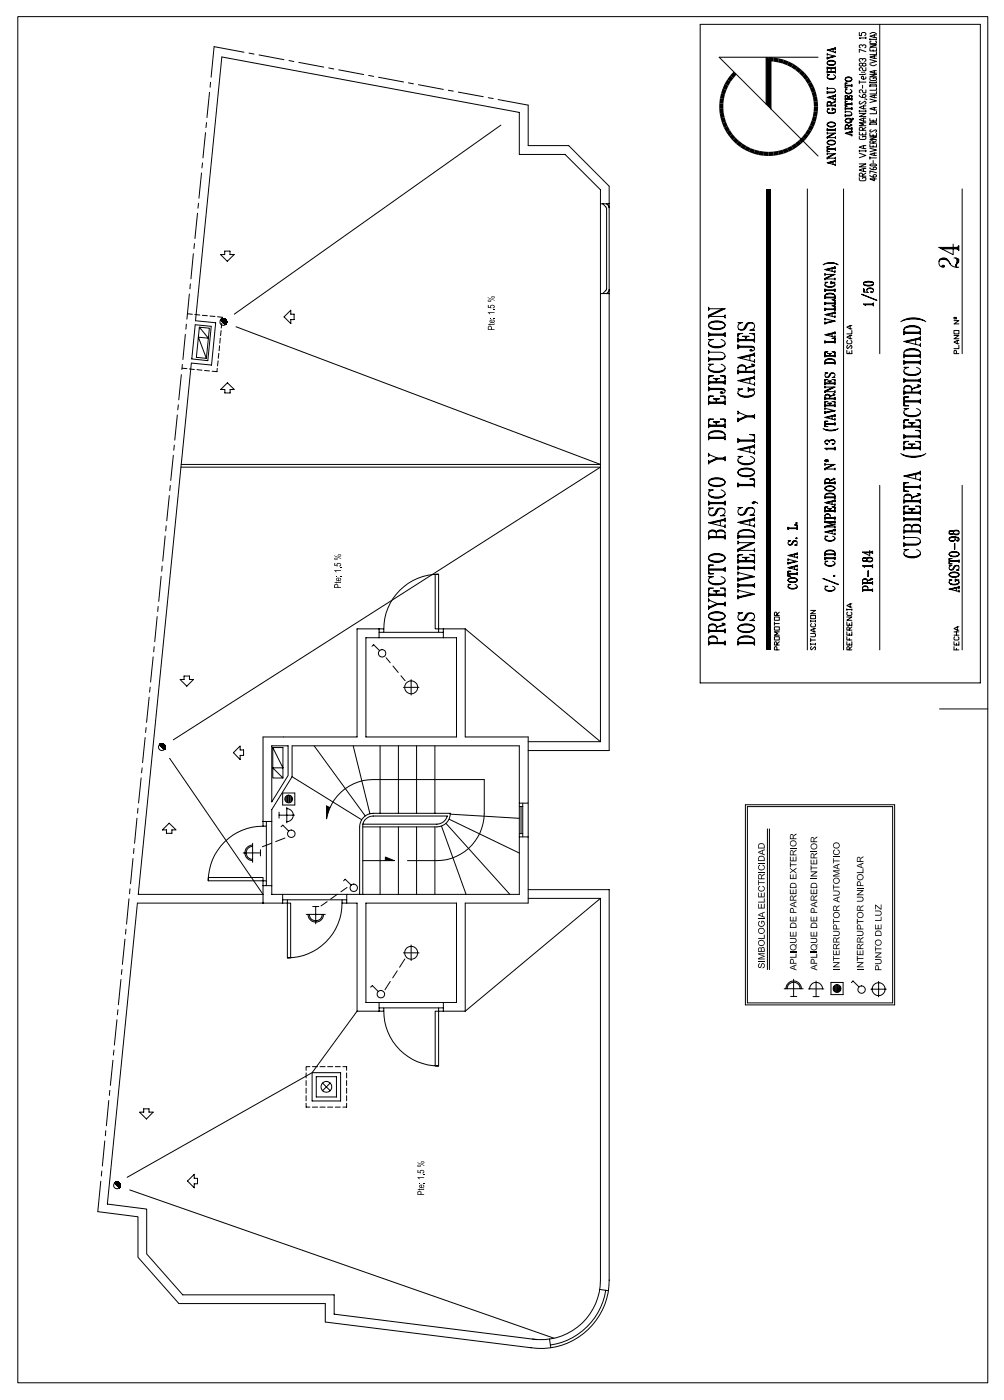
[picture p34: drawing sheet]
<svg xmlns="http://www.w3.org/2000/svg" width="297mm" height="415mm" viewBox="0 0 297 415" stroke-linecap="round" stroke-linejoin="round" font-family="sans-serif">
<g fill="none" stroke="#000" stroke-width=".3">
<path d="M5.3 4.9h286.9v404.5h-286.9zM72.2 15.5l-8.9-1.7-.8 9.1M73.7 15.7l1.5 .3M76.6 16.3l7.4 1.4M85.5 17.9l1.4 .3M88.4 18.5l7.4 1.4M207.2 7.2h82.8v195h-82.8zM226.7 16.9v13.9M228.1 16.9v15.4M242 16.9h-29.2l29.2 29.3M244.7 18.7a1.74 1.74 0 0 0 2.5 0M244.7 18.5l1-.4 1 .1 .5 .3"/>
<path d="M244.7 15.8v.6M244.7 16.9v.6M244.7 19.8v.7M244.7 20l.3 .1M244.7 19.9l.1 .2M244.7 17.1l.3 .1M244.7 16.9l.1 .3M244.7 16l.1 .1M244.8 18.3a1.57 1.57 0 0 1 2.4 .2 1.33 1.33 0 0 1-1.1 1 1.33 1.33 0 0 1-1.3-.5zM244.8 16.1l2.4 .6M244.8 16.1l-.1 .1M245 17.2l-.3 .2"/>
<path d="M245.1 19.1l.6 .2 1.1-.2M245.1 18.2l.6-.2 1.1 .2M246.5 14.5v.8M246.8 16.6l-2.1 .6M246.9 14.4l.3 .1M247.1 15.5l.1 .1M247.1 14.4l.1 .2M247.2 16.7l-2.5 .5M247.2 14v.7M247.2 15.1v.6M247.2 19.8v.7M247.2 20l-.3 .1"/>
<path d="M247.2 19.9l-.1 .2M247.2 16.7l-2.5 .6M247.2 14.2l-2.5 .6 2.4 .7M247.2 14.4l-2.1 .6M247.2 14.3l-2.1 .5M247.2 15.3l-.1 .2M247.2 14.1l-.3 .2M254.2 9.6v1h.7v-.7l.3-.3h.6l.4 .3v.4l-.4 .3M255.2 18.9l.3-.2 .7 .2v.5l-.4 .2-.6-.2v-.5l-.3-.2-.7 .2v.5l.3 .2 .7-.2M255.2 17.8v-.3l-.7-.2-.3 .2v.5l.3 .2M255.2 17.5l.3-.2 .7 .2v.5l-.4 .2M255.2 13.7l-.3-.4h-.4l-.3 .2v.4l.3 .3"/>
<path d="M255.2 13.5l.3-.2 .7 .2v.4l-.4 .3M256.2 15.3l-2-.7v.9M256.2 11.2h-2l.3 .2M256.2 11v.4M257.4 19.1l.6 .3h.7l.6-.3M257.4 17.6l1.9 .6-1.9 .5M257.4 14.4v.7h1.9v-.7M257.4 13.3h1.9l-1.9 .7h1.9M257.4 10l.6-.4h.7l.6 .4M257.4 11.4v.4M257.4 11.7h1.9M257.7 12.2l-.3 .2v.3l.3 .2h1.3l.3-.2v-.3l-.3-.2"/>
<path d="M258.3 14.7v.4M258.7 10.3v.8M258.7 16.6v.7M258.7 17.3h.6M259.3 16.6l-1.9 .3 1.3 .4M259.3 15.5v.7h-1.9M259.3 10.3l-1.9 .4 1.9 .4M259.3 11.4v.4M260.3 7.2v97.5M60.8 39.3l-.8 7.5M61.1 36.3l-.2 1.5M62 27.3l-.8 7.5"/>
<path d="M62.3 24.4l-.1 1.4M97.3 20.1l1.4 .3M100.2 20.7l7.4 1.4M109.1 22.3l1.4 .3M112 22.9l7.4 1.4M120.8 24.5l1.5 .3M123.8 25.1l7.4 1.4M132.6 26.7l1.5 .3M135.6 27.3l7.4 1.3M144.5 28.9l1.4 .3M147.4 29.5l8.9 1.6v12h11.9l12 12v167.1h-23.9M148.2 37.1l-78.9 55.9"/>
<path d="M244.7 37l1 .4 1-.1 .5-.3M244.7 36.8l1-.5 1 .1 .5 .4M244.7 33a1.74 1.74 0 0 0 2.5 0M244.7 30.5l.4-.3 .8 .3M244.7 22.9l1 .4 1-.1 .5-.3M244.7 21.4h2.5M244.7 20.9v.7M244.7 25.9v.6M244.7 27v.7M244.7 38.1v.7M244.7 39.2v.5M244.7 39.3l.1 .1"/>
<path d="M244.7 38.5h2.5M244.7 38.3h2.5M244.7 38.2l.3 .1M244.7 38.2l.1 .1M244.7 31.3h2.5M244.7 31.2h2.5M244.7 31l.3 .2M244.7 31l.1 .2M244.7 27.2l.3 .1M244.7 27.1l.1 .2M244.7 26l.1 .2M244.7 21.2h2.5"/>
<path d="M244.7 20.3h2.5M244.7 20.1h2.5M244.7 21.1l.3 .1M244.7 21l.1 .2M244.8 36.5a1.57 1.57 0 0 1 2.4 .3 1.33 1.33 0 0 1-1.1 .9 1.33 1.33 0 0 1-1.3-.5zM244.8 26.2h1.7a.66 .66 0 0 1 .7 .6 .66 .66 0 0 1-.7 .7h-1.8M244.8 39.4h2.4l-2.5 1.3h2.4M244.8 39.4l-.1 .2M244.8 38.5h2.3M244.8 38.5l-.1 .2M244.8 31.3h2.3M244.8 31.3l-.1 .2"/>
<path d="M244.8 27.5l-.1 .2M244.8 26.2l-.1 .1M244.8 21.3h2.3M244.8 20.2h2.3M244.8 21.4l-.1 .2M244.8 20.3l-.1 .2M245 30.2h.7M245 38.5l-.3 .1M245 31.3l-.3 .1M245 27.5l-.3 .1M245 21.4l-.3 .1M245 20.3l-.3 .1"/>
<path d="M245.1 37.3l.6 .2 1.1-.2M245.1 36.4l.6-.2 1.1 .2M245.1 33.4l.6 .1 1.1-.1M245.1 23.2l.6 .2 1.1-.2M245.9 31.2l-.1-1h-.8l-.3 .3v1.1M245.9 20.3v.9M246.2 32.3h1a1.09 1.09 0 0 1-.3 1.1 1.09 1.09 0 0 1-1.2 .2 .7 .7 0 0 1-.9-.5 .7 .7 0 0 1 .6-.8h-.7l.4 .1M246.2 32.4l.9 .1M246.2 32v.7M246.2 32.2l.3 .1M246.2 32.1l.2 .2M246.4 32.4h.5"/>
<path d="M246.4 32.4l-.2 .2M246.5 28.5v.8M246.5 32.4l-.3 .1M246.6 22.1a.72 .72 0 0 1 .5 .9 .72 .72 0 0 1-.9 .5h-.5a.72 .72 0 0 1-.9-.5 .72 .72 0 0 1 .6-.9h-.7l.4 .1M246.7 29.9l.5 .3-1.3 .6M246.8 29.9l.1 .3-.9 .4M246.8 27.3l-2 .1M246.8 39.4l-2.1 1.2v.4M246.8 39.6l-2.1 1.1M246.9 38.5l.3 .1M246.9 31.3l.3 .1M246.9 28.4l.3 .1"/>
<path d="M246.9 21.4l.3 .1M246.9 20.3l.3 .1M247.1 30.1l-.4 .2M247.1 38.5l.1 .2M247.1 31.3l.1 .2M247.1 29.5l.1 .1M247.1 28.4l.1 .2M247.1 21.4l.1 .2M247.1 20.3l.1 .2M247.2 26.9l-.6 .4h-1.9M247.2 20.9v.7M247.2 28v.7"/>
<path d="M247.2 29.1v.6M247.2 30.9v.7M247.2 38.1v.7M247.2 38.2l-.3 .1M247.2 38.2l-.1 .1M247.2 31l-.3 .2M247.2 31l-.1 .2M247.2 28.2l-2.5 .6 2.4 .7M247.2 28.4l-2.1 .5M247.2 28.3l-2.1 .5M247.2 29.3l-.1 .2M247.2 28.1l-.3 .2"/>
<path d="M247.2 21.1l-.3 .1M247.2 21l-.1 .2M250.1 37.4l.2-.3h.4l.3 .3M250.1 35.8a1.21 1.21 0 0 0 1.9 0M250.1 35.6a1.28 1.28 0 0 1 1.9 0M250.1 28.4l.5-.1h-.5v1.4M250.1 27.1a1.21 1.21 0 0 0 1.9 0M250.1 23.6a1.28 1.28 0 0 0 1.9 0M250.1 23.4a1.21 1.21 0 0 1 1.9 0M250.1 25.4h1.9M250.1 37.8l.1 .2M250.1 38.2h1.9"/>
<path d="M250.1 38h1.9M250.1 37.9l.1 .1M250.1 24.7l.5-.1h-.5v1.4h.5l-.5-.1M250.1 30.1l.5-.1h-.5v1.4h.5l-.5-.1M250.1 31.8v.7M250.1 32.8v.6M250.1 33.9v.7M250.1 34.1h.1M250.1 34l.1 .1M250.1 32.9l.1 .2M250.1 32.2h1.9M250.1 32.1h1.9"/>
<path d="M250.1 32l.1 .1M250.1 31.9l.1 .2M250.1 30.8h1.9M250.1 30.7h1.9M250.1 31.3l.2 .1M250.1 31.2l.1 .2M250.1 31l.1 .4M250.1 29.4h1.9M250.1 29.3h1.9M250.1 29.2l.1 .1M250.1 29.1l.1 .2M250.1 25.2h1.9"/>
<path d="M250.1 25.8l.2 .2M250.1 25.8l.1 .2M250.1 25.6l.1 .4M250.2 35.4a.95 .95 0 0 1 1.1-.4 .95 .95 0 0 1 .6 1.1 .96 .96 0 0 1-1.2 .3 .96 .96 0 0 1-.5-1zM250.2 33.1h1.3l.4 .3 .1 .4-.5 .5h-1.4M250.2 23.1a.95 .95 0 0 1 1.1-.4 .95 .95 0 0 1 .6 1.1 .96 .96 0 0 1-1.2 .4 .96 .96 0 0 1-.5-1.1zM250.2 32.2l-.1 .2M250.2 38.1h1.7M250.2 38.2l-.1 .1M250.2 34.3l-.1 .2M250.2 33.1l-.1 .2M250.2 32.1h1.7"/>
<path d="M250.2 30.7h1.7M250.2 30l-.1 .5M250.2 29.4h1.7M250.2 29.4l-.1 .2M250.2 28.3l-.1 .4M250.2 25.3h1.7M250.2 24.6l-.1 .5M250.2 37.1h.6M250.2 38.2h-.1M250.2 34.3l-.1 .1M250.2 32.2l-.1 .1M250.2 30l-.1 .3"/>
<path d="M250.2 29.4l-.1 .1M250.2 28.3l-.1 .2M250.2 24.6l-.1 .3M250.3 36.2l.5 .1 .9-.1M250.3 35.3l.5-.2 .9 .2M250.3 27.5l.5 .2 .9-.2M250.3 23.9l.5 .2 .9-.2M250.3 23l.5-.1 .9 .1M250.3 30l-.2 .2M250.3 28.3l-.2 .2M250.3 24.6l-.2 .2M250.6 28.7h.7z"/>
<path d="M250.8 28.7l.2 .2 .2-.2M250.9 28.7l.1 .4 .1-.4M251 38l-.1-.9-.5-.2-.3 .5v1M251 28.7v.6M251.5 39.1v.8M251.6 26.5a.68 .68 0 0 1 .4 .8 .68 .68 0 0 1-.7 .5h-.5a.66 .66 0 0 1-.7-.6 .66 .66 0 0 1 .5-.7h-.5l.2 .1M251.6 36.8l.4 .3-1 .5M251.7 36.8v.3l-.6 .4M251.7 34.1l-1.5 .1M251.7 28.3l.3 .2M251.8 39l.2 .1M251.8 38.2h.2"/>
<path d="M251.8 32.2l.2 .1M251.8 30.8l.2 .1M251.8 29.4l.2 .1M251.8 28.3l.2 .2M251.8 25.4l.2 .1M251.9 36.9l-.3 .3M251.9 39l.1 .2M251.9 38.2l.1 .1M251.9 32.2l.1 .2M251.9 30.8l.1 .2M251.9 29.4l.1 .2M251.9 28.3l.1 .4"/>
<path d="M251.9 25.4l.1 .2M252 33.8l-.4 .3h-1.5M252 28.4l-.5-.1h.5v1.4M252 25v.7M252 30.4v.7M252 31.8v.7M252 37.7v.7M252 38.7v.6M252 39.7v.6M252 38.9l-1.9 .6 1.8 .6M252 39l-1.7 .6M252 39l-1.7 .5"/>
<path d="M252 39.9l-.1 .2M252 38.8l-.2 .2M252 37.9l-.2 .1M252 37.8l-.1 .2M252 32l-.2 .1M252 31.9l-.1 .2M252 30.6l-.2 .1M252 30.5l-.1 .2M252 29.2l-.2 .1M252 29.1l-.1 .2M252 25.2h-.2M252 25.1l-.1 .1"/>
<path d="M252.1 35l.4 .3-.9 .2-.1 .3 .2 .3M252.2 35v.3l-.5 .1M252.4 35.1l-.3 .3M254.2 39v.9h2v-.9M254.2 33.6h2l-2 .9h2M254.2 28.2v.2l.7 .4h.9l.4-.2v-.4l-.7-.2-.3 .2v.6M254.2 23.9v.9M254.2 32.7v.5M254.2 32.9h2M254.2 24.3h2M254.5 30l-.3 .2v.5l.3 .2 1.3-.9 .4 .2v.5l-.4 .2M254.9 21.4h.3"/>
<path d="M255.2 38.6v-.7l-.3-.2-.7 .2v.7h2M255.2 25.2v.9M255.2 39.5v.4M255.5 31.3v.9M255.5 35v.9M255.5 21.4h.3M255.8 29.3l.7 .2M256.2 36.3h-2l1.3 .5-1.3 .4h2M256.2 35l-2 .4 1.3 .5h.7M256.2 31.3h-.7l-1.3 .5 2 .4M256.2 26.6v.9h-.7l-.3-.2v-.5l-.3-.2-.7 .2v.5l.3 .2M256.2 22.7v.5l-.4 .2-.9-.2v-.5l.3-.2 .3 .2v.7"/>
<path d="M256.2 21.9l-.4 .2h-1.6M256.2 20v.9h-.7l-.3-.2v-.5l-.3-.2-.7 .2v.5l.3 .2M256.2 32.7v.5M256.2 37.7l-1 .7M257.4 39.5v.7h1.9v-.7M257.4 36.9v-.5l.3-.2h1.3l.3 .2v.5M257.4 35.1v.7h1.9v-.7M257.4 29.3l1.9 .6-1.9 .5M257.4 25.7v-.6l.3-.2h1.3l.3 .2v.6M257.4 23.1v.5l.3 .2h1.3l.3-.2v-.5h-1v.2M257.4 22h1.9l-1.9 .7h1.9M257.4 24.2v.4"/>
<path d="M257.4 36.8h1.9M257.4 25.5h1.9M257.4 24.4h1.9M257.7 38.4l-.3 .2v.4l.3 .1 1.3-.7 .3 .2v.4l-.3 .1M258.3 35.5v.3M258.3 39.8v.4M258.7 20.9v.7M258.7 28.2v.7M258.7 31.8v.8M259.3 32.9v.8h-1.9M259.3 31.8l-1.9 .4 1.9 .4M259.3 28.2l-1.9 .3 1.9 .4"/>
<path d="M259.3 27.1v.7h-1.9M259.3 26v.7h-1.9M259.3 20.9l-1.9 .4 1.9 .3M259.3 24.2v.4M59.6 51.2l-.7 7.5M59.9 48.2l-.2 1.5M238.9 55.9v136.5M244.7 42.1a1.4 1.4 0 0 1 2.5 0 1.34 1.34 0 0 1-2.4 .5l-.1-.3M244.7 42.3a1.74 1.74 0 0 0 2.5 0M244.7 42.1a1.74 1.74 0 0 1 2.5 0M244.7 42.1v.2M244.7 43.5l.7-.1h-.7v1.5h.7l-.7-.1"/>
<path d="M244.7 45.3v.5M244.7 45.4l.1 .1M244.7 44.3h2.5M244.7 44h2.5M244.7 44.7l.4 .2M244.7 44.6l.3 .3M244.7 44.4l.1 .5M244.8 45.5h2.4l-2.5 1.3h2.4M244.8 46.8l-.1 .2M244.8 45.5l-.1 .2M244.8 44.1h2.3M244.8 43.4l-.1 .5"/>
<path d="M244.8 40.7l-.1 .2M245 43.4l-.3 .3M245.1 42.7l.6 .2 1.1-.2M245.1 41.8l.6-.2 1.1 .2M245.1 43.4l-.4 .2M246.5 47.8v.9M246.8 45.6l-2.1 1.1M246.8 45.5l-2.1 1.1v.5M246.9 47.7l.3 .1M246.9 44.3h.3M247.1 48.8l.1 .2M247.1 47.7l.1 .2"/>
<path d="M247.1 46.8l.1 .2M247.1 44.3l.1 .1M247.1 40.7l.1 .2M247.2 47.6l-2.5 .6 2.4 .6M247.2 47.7l-2.1 .6M247.2 47.6l-2.1 .6M247.2 40.4v.6M247.2 43.8v.7M247.2 46.5v.6M247.2 47.4v.6M247.2 48.5v.5M247.2 48.7l-.1 .1"/>
<path d="M247.2 47.5l-.3 .1M247.2 46.6l-.1 .2M247.2 44h-.3M247.2 43.9l-.1 .1M247.2 40.6l-.1 .1M249.6 55.9v136.5M251.9 40.1l.1 .1M254.2 52.6v.7l.3 .2h1.3l.4-.2v-.7h-1v.2M254.2 48.5h2l-2 .9h2M254.2 45.4l2 .6-2 .7M254.2 40.4v.7l.3 .2h1.3l.4-.2v-.7h-1v.2M254.2 44.5v.4"/>
<path d="M254.2 44.7h2M255.2 52.2v-.7l-.3-.3-.7 .3v.7h2M255.5 43.1v.9M255.5 49.9v.9M256.2 49.9h-.7l-1.3 .4 2 .5M256.2 43.1h-.7l-1.3 .5 2 .4M256.2 51.2l-1 .7M256.2 44.5v.4M257.4 51.9l.6 .5h1l.3-.2v-.3l-.3-.2-.7 .2v.5M257.4 49.7v.2l.6 .3h1l.3-.1v-.4l-.3-.2-.7 .2v.5M257.4 48.8l.3-.2h1.3l.3 .4-1.6 .1zM257.4 43.9l1.9 .5-1.9 .5"/>
<path d="M257.4 42.8v.7h1.9v-.7M257.4 40.6h1.9l-1.9 .7h1.9M257.4 46.4v.7M257.4 46.8h1.9M258.3 42.4v-.6l-.3-.1-.6 .1v.6h1.9M258.3 43.1v.4M258.3 47.5v.7M258.7 52.8v.7l-1.3-.5h1.9M258.7 45.3v.7M259.3 51.2l-1.9-.6v.7M259.3 45.3l-1.9 .4 1.9 .3M259.3 41.7l-1 .5"/>
<path d="M284.7 55.9v48.8M57.2 75.1l-.7 7.5M57.5 72.1l-.1 1.5M58.4 63.1l-.7 7.5M58.7 60.2l-.1 1.5M65.2 75.4h1.3v-1h1.5v1h1.3l-2.1 2zM177.6 60.3h2.6M178.3 60.3l1.2 1.5v23.7l-1.2 1.4M179.5 60.3l.7 .8v.4M243.5 78.4a4 4 0 0 1 4.5 0M243.8 78.2l1.5-.3 2.4 .3M244.4 78l.9-.2 1.9 .2"/>
<path d="M246.2 79.4v.9M246.7 79.3l.3 .1M246.9 79.3l.1 .2M247 78.9v.7M247 79.1l-2.9 .7 2.8 .7M247 79.3l-2.5 .6M247 79.2l-2.5 .6M247 79l-.3 .2M277.8 77.4a2 2 0 0 1 3.3 .8M278.4 76.8l.5-.2 1.1 .2M278.4 73.5h5M278.7 78.9v-.2l.5-.2 .3 .2-.3 .4a1.32 1.32 0 0 1-1.4-.9v-.8a1.54 1.54 0 0 1 1.3-1.1 1.54 1.54 0 0 1 1.5 .8 2.56 2.56 0 0 0 3 2"/>
<path d="M278.7 73.7h4.9M278.9 78.7h.3v.2h-.3zM282 72.3v3.1l-4.2-2.1h5.8M282.3 76.4l1.3 .4v.8l-.8 .9 .6-.9v-.8l-.3-.2M282.8 76.4a2.86 2.86 0 0 1 0 2.5l.3 .2M283.1 73.7l.5 .1M283.4 73.7l.2 .4M283.6 72.7v1.5M283.6 73.1l-.5 .2M283.6 72.9l-.2 .4M54.8 99l-.7 7.4M55.1 96l-.1 1.5"/>
<path d="M55.5 92.9l1.4 .2M56 87.1l-.7 7.4M56.3 84l-.1 1.5M57.6 93.1l1.5 .2M57.8 96.2l4.7 .4-1 10.2-4.8-.5zM59 96.9l2.7 3.2-3-.3 2.4 6.3-3-.3 .9-8.9 2.9 .3-.8 8.9M59.9 93.4l1.5 .1M62.1 93.6l1.5 .1M64.4 93.8l1.4 .2-.1 .9M65.3 94.6l1.5 1.4M65.4 97.9l-.2 1.5M65.5 94.5l1.4 1.4"/>
<path d="M65.6 94.5l1.3 1.4M65.6 94.4l1.4 1.4M65.6 94.4l1.4 1.3M65.6 95.6l-.1 1.5M65.7 94.4l1.3 1.3M65.8 94.4l1.2 1.2M65.9 94.3l1.1 1.3M65.9 94.3l1.2 1.2M65.9 94.3l1.2 1.1-1.1-1.1M66.1 94.3l1 1M66.1 94.3l.9 .9M66.4 94.4l.6 .7"/>
<path d="M66.9 96l-1.5-1.4 1.4 1.4M66.9 95.9l-1.5-1.4 1.4 1.5M66.9 94.8l-.3-.3 .3 .3M66.9 94.9l-.4-.5 .5 .5M67 95.6l-1.3-1.2 1.3 1.3M69.8 96.7l107.8 40.8h-124M84 93.8l2-2v1.2h1v1.6h-1v1.2zM177.6 86.9h2.6M180.2 85.8l-.7 1.1M209.6 96.4a3.8 3.8 0 0 0 4.9 0M209.6 96.2a2.89 2.89 0 0 1 3.1-.9l.9 .2 .9 .7M209.6 90.9v1"/>
<path d="M209.6 98.4v1.3M209.6 99.2h4.9M209.6 98.9h4.9M209.6 98.7l.5 .2M209.6 98.6l.3 .3M209.6 91.1l.3 .3M209.9 95.6a4.1 4.1 0 0 1 4.4 0 1.08 1.08 0 0 1 .1 1.2 1.08 1.08 0 0 1-1.1 .6 4.2 4.2 0 0 1-3.4-.4l-.3-.6zM209.9 99.1h4.4M209.9 99.2l-.3 .3M209.9 91.4h4.6l-4.9 2.3h4.7M209.9 93.7l-.3 .3M209.9 91.4l-.3 .4"/>
<path d="M210.1 99.2l-.5 .2M210.3 97.1a4.8 4.8 0 0 0 3.5 0M210.3 95.5a4.8 4.8 0 0 1 3.5 0M213.8 91.4l-4.2 2v.8M213.8 91.6l-4.2 1.9M214.1 99.2l.4 .2M214.3 99.2l.2 .3M214.3 93.7l.2 .3M214.5 93.2v1M214.5 98.4v1.3M214.5 98.7l-.4 .2M214.5 98.6l-.2 .3"/>
<path d="M214.5 93.4l-.2 .3M218.3 98.9l1.4-.2h-1.4v2.7M218.6 97.5a1.22 1.22 0 0 0 1.6-.4l.5-.9a1.38 1.38 0 0 1 1.5-.7 1.38 1.38 0 0 1 1 1.3l-.2 .5-1.2 .5h1.4l-.7-.2M218.6 98.7l-.3 .9M218.8 98.7l-.5 .5M219 95.6l-.7-.1h1.4a1.22 1.22 0 0 0-1.2 .6 1.22 1.22 0 0 0 .1 1.4 1.4 1.4 0 0 0 2.1-.4l.4-.9a1.37 1.37 0 0 1 1.9-.4M219 98.7l-.7 .4M219.7 99.6h1.9zM220.2 99.6l.5 .3 .4-.3M220.4 99.6l.3 .6 .2-.6M220.7 99.6v1M221.6 95.6a2.78 2.78 0 0 0-1.4 1.9l-.5 .1"/>
<path d="M222.5 98.7l.7 .4M222.8 98.7l.4 .5M223 98.7l.2 .9M223.2 98.9l-1.4-.2h1.4v2.7M244.1 88.4v-.9a1.9 1.9 0 0 1 2.9 0v.9M244.1 87.5a2.49 2.49 0 0 1 2.9 0M244.1 84.4a2.49 2.49 0 0 0 2.9 0M244.1 81v.5M244.1 85.5v.8M244.1 89.5v.7M244.1 91.2v.8M244.1 94.2v.6"/>
<path d="M244.1 95.3v.7M244.1 95.5l.3 .1M244.1 95.4l.1 .2M244.1 94.3l.1 .1M244.1 91.7h2.9M244.1 91.5h2.9M244.1 91.4l.3 .1M244.1 91.3l.1 .2M244.1 89.9h2.9M244.1 89.7h2.9M244.1 89.6l.3 .1M244.1 89.5l.1 .2"/>
<path d="M244.1 88.2h2.9M244.1 88h2.9M244.1 87.9l.3 .1M244.1 87.8l.1 .2M244.1 86h2.9M244.1 85.8h2.9M244.1 85.7l.3 .1M244.1 85.7l.1 .1M244.1 81l.1 .3M244.2 94.4l2.8 .7M244.2 94.4l-.1 .2M244.2 91.6h2.7"/>
<path d="M244.2 91.7l-.1 .2M244.2 89.8h2.7M244.2 89.9l-.1 .2M244.2 88.1h2.7M244.2 88.2l-.1 .2M244.2 86h2.7M244.2 86l-.1 .2M244.2 81.3h2.8l-2.9 1.3h2.8M244.2 82.6l-.1 .2M244.2 81.3l-.1 .2M244.4 95.7l-.3 .2M244.4 91.7l-.3 .1"/>
<path d="M244.4 89.9l-.3 .1M244.4 88.2l-.3 .1M244.4 86l-.3 .1M244.5 87.1l.7-.2 1.4 .2M244.5 84.8l.7 .2 1.4-.2M245.9 83.6h1.1l-.1 .1 .1 .4a1.66 1.66 0 0 1-2.8 .6l-.1-.3a.79 .79 0 0 1 .8-.8h-.8l.4 .1M245.9 83.8l1 .1M245.9 83.3v.8M245.9 83.5l.3 .1M245.9 83.4l.1 .2M246 83.7h.7M246 83.8l-.1 .2"/>
<path d="M246.2 92.8v.9M246.2 98.7v.9M246.2 83.8l-.3 .1M246.6 81.3l-2.5 1.1v.5M246.6 95l-2.5 .6M246.6 90.5l.4 .2M246.6 88.7l.4 .3M246.6 81.3l-2.5 1.2M246.7 98.6l.3 .1M246.7 92.7l.3 .1M246.7 91.7l.3 .1M246.7 90.5l.3 .3"/>
<path d="M246.7 89.9l.3 .1M246.7 88.7l.3 .3M246.7 88.2l.3 .1M246.7 86l.3 .1M246.9 99.8l.1 .1M246.9 98.6l.1 .2M246.9 93.8l.1 .1M246.9 92.7l.1 .2M246.9 91.7l.1 .2M246.9 90.5l.1 .5M246.9 89.9l.1 .2M246.9 88.7l.1 .6"/>
<path d="M246.9 88.2l.1 .2M246.9 86l.1 .2M246.9 82.6l.1 .2M246.9 80.5l.1 .1M247 95.1l-2.9 .6M247 90.6l-.8-.1h.8v1.5M247 88.9l-.8-.2h.8v1.5M247 80.1v.6M247 82.3v.6M247 85.5v.8M247 92.3v.6M247 93.4v.6"/>
<path d="M247 98.2v.7M247 99.4v.6M247 98.4l-2.9 .7 2.8 .7M247 98.6l-2.5 .6M247 98.5l-2.5 .6M247 99.6l-.1 .2M247 98.3l-.3 .2M247 95.1l-2.9 .7M247 92.5l-2.9 .6 2.8 .7M247 92.7l-2.5 .5M247 92.6l-2.5 .5M247 93.7l-.1 .1"/>
<path d="M247 92.4l-.3 .2M247 91.4l-.3 .1M247 91.3l-.1 .2M247 89.6l-.3 .1M247 89.5l-.1 .2M247 87.9l-.3 .1M247 87.8l-.1 .2M247 85.7l-.3 .1M247 85.7l-.1 .1M247 82.4l-.1 .2M247 80.3l-.1 .2M251.5 96.4v1"/>
<path d="M251.5 99.3v1M252 99.3h-.5l-1 .5 1 .5h.5M252 97.8v1.1h-1.5M252 96.4h-.5l-1 .5 1 .5h.5M254.9 87.1l4.5 1.9zM255.5 84.1a2.84 2.84 0 0 0 2.9 0M255.5 83.9a2.84 2.84 0 0 1 2.9 0M255.6 83.6l1.2-.3a1.31 1.31 0 0 1 1.6 .8 1.87 1.87 0 0 1-2.4 .5l-.4-.2zM255.6 85.7v.7M255.8 86.4l-.3-1v1l1.4 .2a.68 .68 0 0 1-.4-.6 .68 .68 0 0 1 .4-.6h1.1a.68 .68 0 0 1 .3 1l-.4 .2-.3-.2 .4 .1M255.8 84.4l.8 .2 1.5-.2M255.8 83.6l.8-.2 1.5 .2"/>
<path d="M255.8 90.2h2.6M255.8 90.1h2.5M256.5 85.8a1.35 1.35 0 0 1 1.9 0M256.9 85.4h1.1M257.7 86.4l.2 .1zM258.1 90.2l.3 .1M258.3 90.2l.1 .2M258.4 90h-2.9l.5 .5M258.4 89.6v1M258.4 89.9l-.3 .1M258.4 89.8l-.1 .2M266.5 95.3a6.5 6.5 0 0 1 7.4 0"/>
<path d="M267 95a10.2 10.2 0 0 1 6.5 0M267.4 99.2v-1.6a2.42 2.42 0 0 1 3-1.2 1.96 1.96 0 0 1 1.9 1.2v1.6M267.4 97.6a3.5 3.5 0 0 1 4-.7l.7 .3 .2 .4M267.4 98l.2 .4M267.4 98.7h4.9M267.4 98.4h4.9M267.4 98.2l.5 .2M267.6 98.5h4.5M267.6 98.7l-.2 .3M267.9 94.6a7.4 7.4 0 0 1 4.7 0M267.9 98.7l-.5 .2M268.1 96.9a4.3 4.3 0 0 1 3.5 0"/>
<path d="M271.8 98.7l.5 .2M272.1 98.7l.2 .3M272.3 99.7v1.1M272.3 99.8l-.5 .3M272.3 98.2l-.5 .2M272.3 98l-.2 .4M282.3 97.8h1.4v1.1h-1.4zM282.3 99.3h1.4l-1.4 1h1.4M282.3 94.9h1.4l-1.4 1h1.4M282.3 94l.4 .1-.1 .4-.3-.2zM283 94v.5M52.8 119.9l-.2 1.4"/>
<path d="M53.7 110.9l-.8 7.5M53.9 109l1.4 .1M53.9 107.9l-.1 1.5M56 109.2l1.5 .2M58.3 109.4l1.4 .2M60.5 109.7l1.5 .1M64.3 109.1l-.1 .9-1.4-.1M64.5 106.8l-.1 1.5M64.7 104.6l-.1 1.5M65 102.4l-.2 1.5M65.2 100.1l-.2 1.5M67.3 113.3l2 2h-1.2v1h-1.6v-1h-1.2z"/>
<path d="M209.6 117.4l1.4-.1h-1.4v2.6M209.6 115.3h4l.9 .3M209.6 115h4l.7 .2 .2 .8a.95 .95 0 0 1-1.4 .3l.2-.3h.3l.2 .3M209.6 111.4l1.4-.1h-1.4v2.5M209.6 109.1a3.9 3.9 0 0 0 4.9 0M209.6 101.8a3.5 3.5 0 0 0 4 .7l.9-.7M209.6 119.4h4.9M209.6 103.8v.9M209.6 105.7v1.3M209.6 114.5v1.3M209.6 119.1h4.9M209.6 118.9l.5 .2"/>
<path d="M209.6 118.7l.3 .4M209.6 114.8l.5 .2M209.6 114.7l.3 .3M209.6 113.4h4.9M209.6 113h4.9M209.6 112.9l.5 .1M209.6 112.7l.3 .3M209.6 106.1l.5 .1M209.6 105.9l.3 .3M209.6 103.9l.3 .4M209.9 115.2l4.4 .1M209.9 104.3h3.2a1.23 1.23 0 0 1 1.4 1.3l-.7 .8-4.2 .1"/>
<path d="M209.9 119.2h4.4M209.9 119.4l-.3 .3M209.9 117.3l-.3 .8M209.9 115.3l-.3 .3M209.9 113.2h4.4M209.9 113.4l-.3 .3M209.9 111.3l-.3 .8M209.9 106.5l-.3 .4M209.9 104.3l-.3 .3M210.1 119.4l-.5 .1M210.1 117.3l-.5 .4M210.1 115.3l-.5 .2"/>
<path d="M210.1 113.4l-.5 .1M210.1 111.3l-.5 .4M210.1 106.5l-.5 .2M210.3 109.8a4.2 4.2 0 0 0 3.5 0M210.3 102.5a4.2 4.2 0 0 0 3.5 0M210.3 117.3l-.7 .3M210.3 111.3l-.7 .3M211 118.1h1.9l-1 .2zM211 112.1h1.9l-1 .1zM211.5 118.1l.4 .3 .5-.3M211.5 112.1l.4 .3 .5-.3M211.7 118.1l.2 .6 .3-.6"/>
<path d="M211.7 112.1l.2 .6 .3-.6M211.9 112.1v.9M211.9 118.1v1M213.3 116.1l.3 .2zM213.3 107.8a1.15 1.15 0 0 1 1.3 1.2 1.15 1.15 0 0 1-1.3 1.1 2.94 2.94 0 0 1-3.7-1l.3-.8 1.1-.5h-1.4l.7 .2M213.3 100.5a1.15 1.15 0 0 1 1.3 1.2 1.15 1.15 0 0 1-1.3 1.1 3.9 3.9 0 0 1-3.4-.5 1.02 1.02 0 0 1 .4-1.6l.7-.2h-1.4l.7 .2M213.8 106.2l-.5 .2h-3.4M213.8 117.3l.7 .3M213.8 111.3l.7 .3M214.1 119.4l.4 .1M214.1 117.3l.4 .4M214.1 113.4l.4 .1"/>
<path d="M214.1 111.3l.4 .4M214.3 119.4l.2 .3M214.3 117.3l.2 .8M214.3 113.4l.2 .3M214.3 111.3l.2 .8M214.5 117.4l-1.4-.1h1.4v2.6M214.5 111.4l-1.4-.1h1.4v2.5M214.5 105.6l-.4 .5-.8 .1h-3.7M214.5 118.9l-.4 .2M214.5 118.7l-.2 .4M214.5 112.9l-.4 .1M214.5 112.7l-.2 .3"/>
<path d="M218.3 116.5a4 4 0 0 0 4.9 0M218.3 108.8a1.67 1.67 0 0 1 2.1-.3l.3 .3M218.3 102.8h4l.9 .3M218.3 102.5l4.7 .1 .2 .9a.84 .84 0 0 1-1.4 .1l.5-.1 .2 .3M218.3 102v1.3M218.3 110.3h4.9M218.3 110h4.9M218.3 109.8l.5 .2M218.3 109.7l.3 .3M218.3 102.3l.5 .2M218.3 102.2l.3 .3M218.3 100.9h4.9"/>
<path d="M218.3 100.6h4.9M218.3 100.4l.5 .2M218.3 100.2l.3 .4M218.6 110.1h4.4M218.6 110.3l-.3 .3M218.6 102.6l4.4 .2M218.6 102.8l-.3 .3M218.6 100.7h4.4M218.6 100.9l-.3 .3M218.8 108.3l.5-.1 .9 .1M218.8 110.3l-.5 .2M218.8 102.8l-.5 .2"/>
<path d="M218.8 100.9l-.5 .1M219 117.1a4.1 4.1 0 0 0 3.5 0M220.7 110v-1.2a1.23 1.23 0 0 0-1.2-.8 1.23 1.23 0 0 0-1.2 .8v2M221.4 115.2h1.8l-.2 .1 .2 .7a1.57 1.57 0 0 1-1.8 1.6 2.9 2.9 0 0 1-3.1-1.1 1.28 1.28 0 0 1 1.4-1.3h-1.4l.7 .1M221.4 115.5l1.6 .2M221.4 114.7v1.3M221.4 115l.4 .2M221.4 114.8l.2 .4M221.6 115.3h1.2M221.6 115.5l-.2 .3M221.8 105.3v1.4M221.8 112.1v1.5"/>
<path d="M221.8 115.5l-.4 .2M222.1 103.6l.2 .2zM222.3 107.8l.9 .2v.3a3.8 3.8 0 0 0-2.5 1M222.5 107.8l.3 .4-1.9 .8M222.8 111.9l.4 .2M222.8 110.3l.4 .2M222.8 105.1l.4 .2M222.8 100.9l.4 .1M223 108l-.7 .5M223 113.8l.2 .2M223 111.9l.2 .3M223 110.3l.2 .3"/>
<path d="M223 107l.2 .2M223 105.1l.2 .3M223 100.9l.2 .3M223.2 104.5v1.1M223.2 106.4v1M223.2 109.5v1.3M223.2 111.3v1.1M223.2 113.2v1M223.2 111.6l-4.9 1.1 4.7 1.1M223.2 111.9l-4.2 1M223.2 111.7l-4.2 1M223.2 113.6l-.2 .2"/>
<path d="M223.2 111.4l-.4 .3M223.2 109.8l-.4 .2M223.2 109.7l-.2 .3M223.2 104.7l-4.9 1.2 4.7 1.1M223.2 105.1l-4.2 1M223.2 104.9l-4.2 1M223.2 106.7l-.2 .3M223.2 104.6l-.4 .3M223.2 100.4l-.4 .2M223.2 100.2l-.2 .4M244.1 119l.8-.1h-.8v1.6M244.1 117.2a.99 .99 0 0 1 1.2-.2l.2 .2"/>
<path d="M244.1 112.5l.8-.1h-.8v1.5M244.1 107.9v-1a1.9 1.9 0 0 1 2.9 0v1M244.1 106.9a2.33 2.33 0 0 1 2.9 0M244.1 104.3l.8-.1h-.8v1.5M244.1 100.9v.7M244.1 114.3v.6M244.1 119.9h2.9M244.1 119.9h.3M244.1 119.8l.1 .1M244.1 118.1h2.9M244.1 117.9h2.9M244.1 117.8l.3 .1"/>
<path d="M244.1 117.7l.1 .2M244.1 114.4l.1 .2M244.1 113.6h2.9M244.1 113.4h2.9M244.1 113.3l.3 .1M244.1 113.2l.1 .2M244.1 107.6h2.9M244.1 107.4h2.9M244.1 107.3l.3 .1M244.1 107.2l.1 .2M244.1 105.4h2.9M244.1 105.3h2.9"/>
<path d="M244.1 105.1l.3 .2M244.1 105l.1 .3M244.1 101.3h2.9M244.1 101.1h2.9M244.1 101.1h.3M244.1 100.9l.1 .2M244.2 111.6h.8l.5-.8a.84 .84 0 0 1 .9-.4 .84 .84 0 0 1 .6 .8l-.4 .5-.4 .1h.8l-.4-.1M244.2 107.5h2.7M244.2 105.3h2.7M244.2 118.9l-.1 .5M244.2 118h2.7M244.2 118.1l-.1 .2"/>
<path d="M244.2 114.6h2.8l-2.9 1.4h2.8M244.2 116l-.1 .2M244.2 114.6l-.1 .2M244.2 113.5h2.7M244.2 113.6l-.1 .2M244.2 112.4l-.1 .4M244.2 107.6l-.1 .2M244.2 105.4l-.1 .2M244.2 104.2l-.1 .5M244.2 101.2h2.7M244.2 101.3l-.1 .2M244.4 116.9h.8"/>
<path d="M244.4 118.9l-.3 .3M244.4 118.1l-.3 .1M244.4 113.6l-.3 .1M244.4 112.4l-.3 .3M244.4 107.6l-.3 .1M244.4 105.4l-.3 .2M244.4 104.2l-.3 .3M244.4 101.3l-.3 .1M244.5 110.5l-.4-.1h.8a.79 .79 0 0 0-.8 .9l.1 .3a.79 .79 0 0 0 1.3-.2l.4-.8h1M244.5 106.5l.7-.2 1.4 .2M244.5 118.9l-.4 .2M244.5 112.4l-.4 .1"/>
<path d="M244.5 104.2l-.4 .2M244.9 119.4h1.1zM244.9 112.8h1.1zM244.9 104.7h1.1zM245.2 119.4l.3 .2 .3-.2M245.2 112.8l.3 .2 .3-.2M245.2 104.7l.3 .1 .3-.1M245.3 119.4l.2 .4 .1-.4M245.3 112.8l.2 .4 .1-.4M245.3 104.7l.2 .3 .1-.3M245.5 117.9l-.2-1-.6-.2-.6 .5v1.2M245.5 104.7v.6"/>
<path d="M245.5 112.8v.6M245.5 119.4v.5M246 110.5l-1.1 1.2M246.4 116.6l.6 .1v.2l-1.5 .6M246.6 116.6l.1 .3-1.1 .4M246.6 114.6l-2.5 1.2v.5M246.6 118.9l.4 .2M246.6 114.7l-2.5 1.2M246.6 112.4l.4 .1M246.6 104.2l.4 .2M246.6 100.2l.4 .1M246.7 118.9l.3 .3"/>
<path d="M246.7 118.1l.3 .1M246.7 113.6l.3 .1M246.7 112.4l.3 .3M246.7 107.6l.3 .1M246.7 105.4l.3 .2M246.7 104.2l.3 .3M246.7 101.3l.3 .1M246.7 100.2l.3 .3M246.9 116.7l-.5 .3M246.9 118.9l.1 .5M246.9 118.1l.1 .2M246.9 116l.1 .2"/>
<path d="M246.9 113.6l.1 .2M246.9 112.4l.1 .4M246.9 107.6l.1 .2M246.9 105.4l.1 .2M246.9 104.2l.1 .5M246.9 101.3l.1 .2M246.9 100.2l.1 .4M247 119l-.8-.1h.8v1.6M247 112.5l-.8-.1h.8v1.5M247 104.3l-.8-.1h.8v1.5M247 100.3l-.8-.1h.8v1.4M247 115.7v.6"/>
<path d="M247 117.6v.8M247 119.9h-.3M247 119.8l-.1 .1M247 117.8l-.3 .1M247 117.7l-.1 .2M247 115.8l-.1 .2M247 113.3l-.3 .1M247 113.2l-.1 .2M247 107.3l-.3 .1M247 107.2l-.1 .2M247 105.1l-.3 .2M247 105l-.1 .3"/>
<path d="M247 101.1h-.3M247 100.9l-.1 .2M250.5 103.7v1h1.5v-1M250.8 102.2l-.3 .3v.5l.3 .2 1-1 .2 .3v.5l-.2 .2M250.8 100.8l-.3 .2v.5l.3 .3h1l.2-.3v-.5l-.2-.2M251.3 104.2v.5M267.4 114.9l.2-.3a1.6 1.6 0 0 1 2.2 .3M267.4 110.1a3.9 3.9 0 0 0 4.9 0M267.4 106v-1.6a3.1 3.1 0 0 1 4.2-.8l.7 .8v1.6M267.4 104.4a3.9 3.9 0 0 1 4.9 0M267.4 106.7v1.3M267.4 112v1.3"/>
<path d="M267.4 117.7l1.4-.2h-1.4v2.7h1.4l-1.4-.2M267.4 119h4.9M267.4 118.7h4.9M267.4 119.8l.7 .4M267.4 119.6l.5 .6M267.4 119.3l.2 .9M267.4 116.4h4.9M267.4 116.1h4.9M267.4 115.9l.5 .2M267.4 115.8l.2 .3M267.4 112.8h4.9M267.4 112.5h4.9"/>
<path d="M267.4 112.3l.5 .2M267.4 112.2l.2 .3M267.4 107.5h4.9M267.4 107.1h4.9M267.4 107l.5 .1M267.4 106.8l.2 .3M267.4 105.5h4.9M267.4 105.2h4.9M267.4 105l.5 .2M267.4 104.9l.2 .3M267.6 118.8h4.5M267.6 117.5l-.2 .8"/>
<path d="M267.6 116.2h4.5M267.6 116.4l-.2 .3M267.6 112.7h4.5M267.6 112.8l-.2 .3M267.6 107.3h4.5M267.6 107.5l-.2 .3M267.6 105.3h4.5M267.6 105.5l-.2 .3M267.9 114.4l.5-.1 .9 .1M267.9 117.5l-.5 .5M267.9 116.4l-.5 .2M267.9 112.8l-.5 .2"/>
<path d="M267.9 107.5l-.5 .1M267.9 105.5l-.5 .2M268.1 110.7a4.3 4.3 0 0 0 3.5 0M268.1 103.7a4.3 4.3 0 0 1 3.5 0M268.1 117.5l-.7 .4M269.8 116.1v-1.2a1.21 1.21 0 0 0-1.2-.8 1.21 1.21 0 0 0-1.2 .8v2M270.9 100.5v1.5M271.2 108.8a1.14 1.14 0 0 1 1.2 1.1 1.14 1.14 0 0 1-1.2 1.2 2.97 2.97 0 0 1-3.8-1l.2-.9 1.2-.4h-1.4l.7 .1M271.4 114l.9 .1v.3a4.1 4.1 0 0 0-2.5 1M271.6 114l.2 .1-.2 .3-1.6 .7M271.8 119l.5 .1M271.8 116.4l.5 .2"/>
<path d="M271.8 112.8l.5 .2M271.8 107.5l.5 .1M271.8 105.5l.5 .2M271.8 100.3l.5 .2M272.1 114.1l-.7 .5M272.1 119l.2 .3M272.1 116.4l.2 .3M272.1 112.8l.2 .3M272.1 107.5l.2 .3M272.1 105.5l.2 .3M272.1 102.2l.2 .2M272.1 100.3l.2 .3"/>
<path d="M272.3 100.3l-4.2 1M272.3 101.6v1M272.3 106.7v1.3M272.3 112v1.3M272.3 115.6v1.3M272.3 118.2v1.3M272.3 118.5l-.5 .2M272.3 118.3l-.2 .4M272.3 115.9l-.5 .2M272.3 115.8l-.2 .3M272.3 112.3l-.5 .2M272.3 112.2l-.2 .3"/>
<path d="M272.3 107l-.5 .1M272.3 106.8l-.2 .3M272.3 105l-.5 .2M272.3 104.9l-.2 .3M272.3 100l-4.9 1.1 4.7 1.1M272.3 100.1l-4.2 1M272.3 102l-.2 .2M283 104.7v-.8l-.5-.2-.2 .2v.8h1.4M283.2 100.8v1M283.7 102.2v1h-1.4M283.7 100.8l-1.4 .5 .9 .5h.5M51.3 134.8l-.8 7.5"/>
<path d="M51.6 131.8l-.2 1.5M52.5 122.9l-.8 7.4M53.5 138.3h124.1l-126.3 80.7M209.6 130.3v-1.7a3.1 3.1 0 0 1 4.2-.8l.7 .8v1.7M209.6 128.6a3.9 3.9 0 0 1 4.9 0M209.6 124.3l1.4-.2h-1.4v2.6M209.6 126.2h4.9M209.6 134.2v.9M209.6 136.3v1.1M209.6 136.5l.3 .3M209.6 134.3l.3 .3M209.6 129.8h4.9"/>
<path d="M209.6 129.5h4.9M209.6 129.3l.5 .2M209.6 129.1l.3 .4M209.6 125.9h4.9M209.6 125.7l.5 .2M209.6 125.5l.3 .4M209.9 134.6l2.3 1M209.9 136.9l-.3 .4M209.9 134.6l-.3 .4M209.9 129.6h4.4M209.9 129.8l-.3 .3M209.9 126h4.4"/>
<path d="M209.9 126.2l-.3 .3M209.9 124.1l-.3 .8M210.1 129.8l-.5 .1M210.1 126.2l-.5 .2M210.1 124.1l-.5 .5M210.3 128a4.2 4.2 0 0 1 3.5 0M210.3 124.1l-.7 .3M211 124.9h1.9l-1 .2zM211.5 124.9l.4 .3 .5-.3M211.7 124.9l.2 .6 .3-.6M211.9 124.9v1M213.8 124.1l.7 .3"/>
<path d="M214.1 135.9l.4 .2M214.1 129.8l.4 .1M214.1 126.2l.4 .2M214.1 124.1l.4 .5M214.3 135.8h-2.1l-2.6 1.1M214.3 135.9l.2 .4M214.3 129.8l.2 .3M214.3 126.2l.2 .3M214.3 124.1l.2 .8M214.5 135.9h-2.3l-2.6 1.2M214.5 135.6h-2.3l-2.6 1.2M214.5 124.3l-1.4-.2h1.4v2.6"/>
<path d="M214.5 135.1v1.4M214.5 135.5l-.4 .1M214.5 135.3l-.2 .3M214.5 129.3l-.4 .2M214.5 129.1l-.2 .4M214.5 125.7l-.4 .2M214.5 125.5l-.2 .4M218.3 139.7a3.8 3.8 0 0 1 4.9 0M218.3 136.5a4 4 0 0 0 4.9 0M218.3 121.7v1M218.3 123.8v1.1M218.3 129.8v1.3"/>
<path d="M218.3 130.6h4.9M218.3 130.3h4.9M218.3 130.1l.5 .2M218.3 129.9l.3 .4M218.3 123.9l.3 .4M218.3 121.8l.3 .3M218.6 139.2a4.1 4.1 0 0 1 4.4 0 1.08 1.08 0 0 1 .1 1.2 1.08 1.08 0 0 1-1 .6 3 3 0 0 1-3.8-1zM218.6 130.4h4.4M218.6 130.6l-.3 .3M218.6 122.1l2.3 1M218.6 124.4l-.3 .4M218.6 122.1l-.3 .4"/>
<path d="M218.8 130.6l-.5 .2M219 139a4.7 4.7 0 0 1 3.5 0M219 137.1a4.1 4.1 0 0 0 3.5 0M221.8 132.4v1.4M222.1 135.1a1.15 1.15 0 0 1 1.2 1.2 1.15 1.15 0 0 1-1.2 1.1 3 3 0 0 1-3.8-.9 1.28 1.28 0 0 1 1.4-1.4h-1.4l.7 .2M222.5 128.7l.7 .3M222.8 132.2l.4 .2M222.8 130.6l.4 .2M222.8 128.7l.4 .4M222.8 123.5l.4 .1M223 123.3h-2.1l-2.6 1.1M223 134.2l.2 .1"/>
<path d="M223 132.2l.2 .4M223 130.6l.2 .3M223 128.7l.2 .8M223 123.5l.2 .3M223.2 128.8l-1.4-.1h1.4v2.4M223.2 123.5h-2.3l-2.6 1.1M223.2 123.1h-2.3l-2.6 1.2M223.2 122.7v1.2M223.2 131.6v1.1M223.2 133.5v1M223.2 131.9l-4.9 1.1 4.7 1.2M223.2 132.2l-4.2 1"/>
<path d="M223.2 132.1l-4.2 .9M223.2 133.8l-.2 .4M223.2 131.8l-.4 .3M223.2 130.1l-.4 .2M223.2 129.9l-.2 .4M223.2 123l-.4 .1M223.2 122.8l-.2 .3M243.5 126.9a4 4 0 0 0 4.5 0M243.8 127.1l1.5 .3 2.4-.3M244.1 136.4a.47 .47 0 0 0 .3 .3 .47 .47 0 0 0 .5-.2M244.1 136.4a.46 .46 0 0 1 .4-.3 .46 .46 0 0 1 .4 .4h-.8M244.1 136.4h.8"/>
<path d="M244.1 124.9l.8-.2h-.8v1.6h.8l-.8-.1M244.1 120.2h2.9M244.1 120.7v.6M244.1 121.8v.7M244.1 137.2v.6M244.1 137.3l.1 .2M244.1 125.6h2.9M244.1 125.4h2.9M244.1 126.1l.4 .2M244.1 126l.3 .3M244.1 125.8l.1 .5M244.1 122l.3 .1"/>
<path d="M244.1 121.9l.1 .2M244.1 120.8l.1 .1M244.2 136.6h.7M244.2 136.3h.7M244.2 130.5h1M244.2 137.5h2.8l-2.9 1.4h2.8M244.2 138.9l-.1 .2M244.2 137.5l-.1 .2M244.2 125.5h2.7M244.2 124.7l-.1 .5M244.2 120.9l2.8 .7M244.2 120.9l-.1 .2"/>
<path d="M244.2 120.1h2.7M244.2 120.2l-.1 .2M244.4 127.3l.9 .2 1.9-.2M244.4 132.8h2.5M244.4 132.9h2.6M244.4 124.7l-.3 .3M244.4 122.2l-.3 .2M244.4 120.2h-.3M244.5 124.7l-.4 .2M244.7 131.4l.1 .1zM245 136.2v.5M245.3 130.7l-.1-.3-.7-.1a.65 .65 0 0 0-.4 .7 .65 .65 0 0 0 .7 .5v-.2l-.3 .2"/>
<path d="M245.3 131a.8 .8 0 0 1 1.1-.8 .8 .8 0 0 1 .3 1.3h-.4l-.1-.1 .4 .1M245.8 130.4h.9M246.2 123.2v.9M246.3 131.4l.1 .1zM246.6 137.5l-2.5 1.2v.5M246.6 137.6l-2.5 1.2M246.6 121.5l-2.5 .6M246.7 132.9l.3 .1M246.7 125.6l.3 .1M246.7 123.1l.3 .1M246.7 120.2h.3M246.9 138.9l.1 .2"/>
<path d="M246.9 132.9l.1 .2M246.9 125.6l.1 .2M246.9 124.3h.1M246.9 123.1l.1 .2M246.9 120.2l.1 .2M247 132.7h-2.9l.6 .5M247 130.7l-.1-.2-.9-.1-.7 .4-.4-.3-.8 .3M247 121.6l-2.9 .6M247 122.7v.7M247 123.8v.6M247 125.1v.8M247 132.3v1"/>
<path d="M247 138.6v.6M247 138.7l-.1 .2M247 132.6l-.3 .1M247 132.5l-.1 .2M247 125.3l-.3 .1M247 125.2l-.1 .2M247 122.9l-2.9 .7 2.8 .7M247 123.1l-2.5 .6M247 123l-2.5 .6M247 124.1l-.1 .2M247 122.8l-.3 .2M247 121.6l-2.9 .7"/>
<path d="M266.5 134.3a6.5 6.5 0 0 0 7.4 0M267 134.6a10.2 10.2 0 0 0 6.5 0M267.4 130.9l1.4-.2h-1.4v2.6M267.4 124.5l1.4-.2h-1.4v2.7M267.4 122.2a3.8 3.8 0 0 0 4.9 0M267.4 128.6v1.3M267.4 132.8h4.9M267.4 132.5h4.9M267.4 132.3l.5 .2M267.4 132.2l.2 .3M267.4 129.4h4.9M267.4 129.1h4.9"/>
<path d="M267.4 128.9l.5 .2M267.4 128.7l.2 .4M267.4 126.5h4.9M267.4 126.2h4.9M267.4 126l.5 .2M267.4 125.8l.2 .4M267.6 132.6h4.5M267.6 132.8l-.2 .4M267.6 130.7l-.2 .8M267.6 129.2h4.5M267.6 129.4l-.2 .3M267.6 126.3h4.5"/>
<path d="M267.6 126.5l-.2 .3M267.6 124.3l-.2 .9M267.9 134.9a8.5 8.5 0 0 0 4.7 0M267.9 132.8l-.5 .2M267.9 130.7l-.5 .5M267.9 129.4l-.5 .2M267.9 126.5l-.5 .1M267.9 124.3l-.5 .6M268.1 122.9a4.8 4.8 0 0 0 3.5 0M268.1 130.7l-.7 .3M268.1 124.3l-.7 .4M268.8 131.5h1.9l-.9 .2z"/>
<path d="M268.8 125.2h1.9l-.9 .1zM269.3 131.5l.5 .3 .4-.3M269.3 125.2l.5 .3 .4-.3M269.5 131.5l.3 .7 .2-.7M269.5 125.2l.3 .6 .2-.6M269.8 125.2v1M269.8 131.5v1M271.2 121a1.12 1.12 0 0 1 1.1 1.1 1.12 1.12 0 0 1-1.1 1.1 4 4 0 0 1-3.6-.5 .98 .98 0 0 1 .5-1.6l.7-.1h-1.4l.7 .1M271.6 130.7l.7 .3M271.6 127.4l.7 .4M271.6 124.3l.7 .4M271.8 132.8l.5 .2"/>
<path d="M271.8 130.7l.5 .5M271.8 129.4l.5 .2M271.8 127.4l.5 .5M271.8 126.5l.5 .1M271.8 124.3l.5 .6M272.1 132.8l.2 .4M272.1 130.7l.2 .8M272.1 129.4l.2 .3M272.1 127.4l.2 .8M272.1 126.5l.2 .3M272.1 124.3l.2 .9M272.3 130.9l-1.4-.2h1.4v2.6"/>
<path d="M272.3 127.6l-1.4-.2h1.4v2.5M272.3 124.5l-1.4-.2h1.4v2.7M272.3 139.5v1.1M272.3 139.8l-4.9 1.1 4.7 1.2M272.3 140l-4.2 .9M272.3 139.6l-.5 .4M272.3 132.3l-.5 .2M272.3 132.2l-.2 .3M272.3 128.9l-.5 .2M272.3 128.7l-.2 .4M272.3 126l-.5 .2M272.3 125.8l-.2 .4"/>
<path d="M48.9 158.7l-.8 7.4M49.2 155.7l-.2 1.5M50.1 146.7l-.8 7.5M50.4 143.7l-.2 1.6M209.6 157.7l.7-.5h1l.6 .5M209.6 146.4a3.9 3.9 0 0 0 4.9 0M209.6 142.9a2.89 2.89 0 0 0 3.1 .8l.9-.1 .9-.7M209.6 142.6a3.8 3.8 0 0 1 4.9 0M209.6 158.8h4.9M209.6 148.3v1.3M209.6 159.2h4.9M209.6 158.7l.5 .1"/>
<path d="M209.6 158.6l.3 .2M209.6 149.1h4.9M209.6 148.8h4.9M209.6 148.6l.5 .2M209.6 148.5l.3 .3M209.9 152.4a1.18 1.18 0 0 0 1.6-.4l.4-.9a1.38 1.38 0 0 1 1.6-.7 1.38 1.38 0 0 1 1 1.3l-.7 .8-.7 .2h1.4l-.7-.2M209.9 142.1a4.1 4.1 0 0 1 4.4 0 1.08 1.08 0 0 1 .1 1.2 1.08 1.08 0 0 1-1.1 .6 4.2 4.2 0 0 1-3.4-.5l-.3-.5zM209.9 159h4.4M209.9 159.2l-.3 .3M209.9 148.9h4.4M209.9 149.1l-.3 .4M210.1 157.2l.5-.1 .9 .1"/>
<path d="M210.1 159.2l-.5 .2M210.1 149.1l-.5 .2M210.3 150.6l-.7-.2h1.4l-.7 .2a1.15 1.15 0 0 0-.7 1.1 1.15 1.15 0 0 0 .7 1h.7a3.2 3.2 0 0 0 1.7-2h1.6M210.3 147a4.2 4.2 0 0 0 3.5 0M210.3 143.6a4.8 4.8 0 0 0 3.5 0M210.3 142a4.2 4.2 0 0 1 3.5 0M211.9 157.7a1.2 1.2 0 0 0-1.1-.8 1.2 1.2 0 0 0-1.2 .8v2M211.9 158.8v-1.1a1.4 1.4 0 0 1 1.3-.8 1.4 1.4 0 0 1 1.3 .8v2M211.9 157.7l.8-.5h1.1l.7 .5M212.4 157.2l.5-.1 1.2 .1M212.9 150.6a2.37 2.37 0 0 0-1.4 1.8l-.5 .1M213.1 154.1v1.5"/>
<path d="M213.3 145a1.15 1.15 0 0 1 1.3 1.2 1.15 1.15 0 0 1-1.3 1.1 2.94 2.94 0 0 1-3.7-.9l.3-.8 1.1-.6h-1.4l.7 .2M214.1 159.2l.4 .2M214.1 154l.4 .1M214.1 149.1l.4 .2M214.3 159.2l.2 .3M214.3 155.9l.2 .2M214.3 154l.2 .3M214.3 149.1l.2 .4M214.5 148.3v1.3M214.5 153.3v1.2M214.5 155.3v1M214.5 158.7l-.4 .1"/>
<path d="M214.5 158.6l-.2 .2M214.5 153.7l-4.9 1.1 4.7 1.1M214.5 154l-4.2 1M214.5 153.8l-4.2 1M214.5 155.6l-.2 .3M214.5 153.5l-.4 .3M214.5 148.6l-.4 .2M214.5 148.5l-.2 .3M218.3 159.5v-1.6a3.2 3.2 0 0 1 4.2-.8l.7 .8v1.6M218.3 157.9a3.8 3.8 0 0 1 4.9 0M218.3 140a3.8 3.8 0 0 0 4.9 0M218.3 142.9v1.3"/>
<path d="M218.3 159h4.9M218.3 158.7h4.9M218.3 158.6l.5 .1M218.3 158.4l.3 .3M218.3 143.8h4.9M218.3 143.4h4.9M218.3 143.3l.5 .1M218.3 143.1l.3 .3M218.6 152.2a1.16 1.16 0 0 0 1.6-.3l.5-1a1.38 1.38 0 0 1 1.5-.7 1.38 1.38 0 0 1 1 1.4l-.7 .8-.7 .1h1.4l-.7-.1M218.6 158.9h4.4M218.6 159l-.3 .4M218.6 143.6h4.4"/>
<path d="M218.6 143.8l-.3 .3M218.8 159l-.5 .2M218.8 143.8l-.5 .1M219 157.2a4.7 4.7 0 0 1 3.5 0M219 150.4l-.7-.1h1.4a1.24 1.24 0 0 0-1.2 .6 1.24 1.24 0 0 0 .1 1.3 1.35 1.35 0 0 0 2.1-.3l.4-1a1.43 1.43 0 0 1 1.9-.3M219 140.7a4.7 4.7 0 0 0 3.5 0M221.6 150.4l-.5 .2a2.28 2.28 0 0 1-1.4 1.8M221.8 154v1.5M222.5 141.8l.7 .3M222.8 148.8l.2 .1zM222.8 159l.4 .2M222.8 153.9l.4 .1"/>
<path d="M222.8 143.8l.4 .1M222.8 141.8l.4 .5M223 159l.2 .4M223 155.8l.2 .1M223 153.9l.2 .2M223 143.8l.2 .3M223 141.8l.2 .8M223.2 142l-1.4-.2h1.4v2.4M223.2 153.2v1.1M223.2 155.1v1M223.2 158.6l-.4 .1M223.2 158.4l-.2 .3"/>
<path d="M223.2 153.5l-4.9 1.2 4.7 1.1M223.2 153.9l-4.2 .9M223.2 153.7l-4.2 1M223.2 155.5l-.2 .3M223.2 153.3l-.4 .4M223.2 143.3l-.4 .1M223.2 143.1l-.2 .3M223.4 148.6l-.2 .2M223.9 148.8l-.9-.2 .2 .2-.2 .3-.5-.3a1.22 1.22 0 0 1 1.7 .3M233.1 156.1v.7M233.1 156.5h2.8M233.1 156.4h2.8"/>
<path d="M233.1 156.3l.3 .1M233.1 156.1l.2 .3M233.3 156.4h2.4M233.3 156.5l-.2 .2M233.4 156.5l-.3 .1M235.5 159.3l.4 .1zM235.5 154.8l.2-.1 .2 .2-.3 .1zM235.5 155.4l.4 .2M235.6 159.3l.1 .1zM235.6 154.8l.1 .1zM235.6 156.5l.3 .1M235.6 155.4l.3 .3"/>
<path d="M235.7 156.5l.2 .2M235.7 155.4l.2 .5M235.9 155.5l-.8-.1h.8v1.4M235.9 156.3l-.3 .1M235.9 156.1l-.2 .3M244.1 159.5a2.33 2.33 0 0 0 2.9 0M244.1 152.6l.4-.3h.7l.4 .3M244.1 150.2l.8-.1h-.8v1.6M244.1 147.6v-.9a1.9 1.9 0 0 1 2.9 0v.9M244.1 146.7a2.49 2.49 0 0 1 2.9 0M244.1 144.7a2.33 2.33 0 0 0 2.9 0M244.1 144.5a2.33 2.33 0 0 1 2.9 0"/>
<path d="M244.1 142.2l.4-.3 1 .3M244.1 142.9h2.9M244.1 154.2v.5M244.1 154.7l2.9 .6-2.9 .7h2.8M244.1 154.7h2.9M244.1 154.5h2.9M244.1 154.4l.3 .1M244.1 154.3l.1 .2M244.1 153.5h2.9M244.1 153.3h2.9M244.1 153.2l.3 .1M244.1 153.1l.1 .2"/>
<path d="M244.1 151.4h2.9M244.1 151.1h2.9M244.1 151.1h.3M244.1 151l.1 .1M244.1 147.4h2.9M244.1 147.2h2.9M244.1 147.1l.3 .1M244.1 147l.1 .2M244.1 143.1h2.9M244.1 142.8l.3 .1M244.1 142.7l.1 .2M244.2 144.2a2.1 2.1 0 0 1 2.8 .3 1.73 1.73 0 0 1-2.8 .5l-.1-.3z"/>
<path d="M244.2 154.6h2.7M244.2 156l-.1 .2M244.2 153.4h2.7M244.2 153.5l-.1 .2M244.2 151.3h2.7M244.2 151.4l-.1 .2M244.2 150.1l-.1 .5M244.2 147.2h2.7M244.2 147.4l-.1 .1M244.2 143h2.7M244.2 143.1l-.1 .2M244.4 152.3h.9"/>
<path d="M244.4 141.9h.8M244.4 153.5l-.3 .1M244.4 151.4h-.3M244.4 150.1l-.3 .3M244.4 147.4l-.3 .1M244.4 143.1h-.3M244.5 159.9l.7 .2 1.4-.2M244.5 146.3l.7-.2 1.4 .2M244.5 145.1l.7 .2 1.4-.2M244.5 144.2l.7-.3 1.4 .3M244.5 150.1l-.4 .2M244.9 150.6h1.1z"/>
<path d="M245.2 150.6l.3 .2 .3-.2M245.3 150.6l.2 .4 .1-.4M245.5 142.9l-.2-1-.4-.2-.5 .1-.3 .4v1.2M245.5 150.6v.5M245.6 153.3l-.1-1-.8-.2-.6 .5v1.2M246.2 148.4v.9M246.2 157.1v.9M246.3 158.8l.7 .4a1.66 1.66 0 0 1-2.8 .6l-.1-.3a.79 .79 0 0 1 .8-.7h-.8h.4M246.4 141.6l.6 .1v.2l-1.5 .6M246.6 141.6v.3l-1 .4M246.6 155.3l-2.5 .5v.5M246.6 155.3l-2.5 .6"/>
<path d="M246.6 150.1l.4 .2M246.7 157l.3 .1M246.7 154.7l.3 .1M246.7 153.5l.3 .1M246.7 151.4h.3M246.7 150.1l.3 .3M246.7 148.4h.3M246.7 147.4l.3 .1M246.7 143.1h.3M246.9 141.7l-.5 .3M246.9 158.2l.1 .1M246.9 157l.1 .2"/>
<path d="M246.9 156l.1 .2M246.9 154.7l.1 .2M246.9 153.5l.1 .2M246.9 151.4l.1 .2M246.9 150.1l.1 .5M246.9 149.5l.1 .1M246.9 148.4l.1 .1M246.9 147.4l.1 .1M246.9 143.1l.1 .2M247 150.2l-.8-.1h.8v1.6M247 142.6v.8M247 147.9v.7"/>
<path d="M247 149.1v.6M247 153v.8M247 154.2v.8M247 155.8v.5M247 156.6v.7M247 157.8v.6M247 156.8l-2.9 .7 2.8 .7M247 157l-2.5 .6M247 156.9l-2.5 .6M247 158l-.1 .2M247 156.7l-.3 .2M247 155.8l-.1 .2"/>
<path d="M247 154.4l-.3 .1M247 154.3l-.1 .2M247 153.2l-.3 .1M247 153.1l-.1 .2M247 151.1h-.3M247 151l-.1 .1M247 148.1l-2.9 .7 2.8 .7M247 148.4l-2.5 .5M247 148.2l-2.5 .6M247 149.3l-.1 .2M247 148.1l-.3 .1M247 147.1l-.3 .1"/>
<path d="M247 147l-.1 .2M247 142.8l-.3 .1M247 142.7l-.1 .2M260.3 143.7v48.7M267.4 156.1l.2-.4a1.6 1.6 0 0 1 2.2 .4M267.4 150l1.4-.1h-1.4v2.6M267.4 147.1l.2-.3a1.6 1.6 0 0 1 2.2 .3M267.4 143.1l1.4-.2h-1.4v2.6h1.4l-1.4-.2M267.4 153.1v1.3M267.4 158.6v1M267.4 158.8l.2 .3M267.4 157.5h4.9"/>
<path d="M267.4 157.2h4.9M267.4 157l.5 .2M267.4 156.9l.2 .3M267.4 153.9h4.9M267.4 153.6h4.9M267.4 153.4l.5 .2M267.4 153.3l.2 .3M267.4 152h4.9M267.4 151.7h4.9M267.4 151.5l.5 .2M267.4 151.3l.2 .4M267.4 148.6h4.9"/>
<path d="M267.4 148.3h4.9M267.4 148.1l.5 .2M267.4 147.9l.2 .4M267.4 144.3h4.9M267.4 144h4.9M267.4 145.2l.7 .3M267.4 145l.5 .5M267.4 144.7l.2 .8M267.6 159.1l4 .2a1.03 1.03 0 0 1 .7 1 1.03 1.03 0 0 1-.7 1l-4.2 .1M267.6 159.1l-.2 .3M267.6 157.3h4.5M267.6 157.5l-.2 .3"/>
<path d="M267.6 153.8h4.5M267.6 153.9l-.2 .4M267.6 151.8h4.5M267.6 152l-.2 .3M267.6 149.9l-.2 .8M267.6 148.4h4.5M267.6 148.6l-.2 .3M267.6 144.2h4.5M267.6 142.9l-.2 .8M267.9 155.5l.5-.1 .9 .1M267.9 146.6l.5-.2 .9 .2M267.9 157.5l-.5 .2"/>
<path d="M267.9 153.9l-.5 .2M267.9 152l-.5 .2M267.9 149.9l-.5 .4M267.9 148.6l-.5 .1M267.9 142.9l-.5 .5M268.1 149.9l-.7 .3M268.1 142.9l-.7 .3M268.8 150.7h1.9l-.9 .1zM269.3 150.7l.5 .3 .4-.3M269.5 150.7l.3 .6 .2-.6M269.8 156.1a1.23 1.23 0 0 0-1.2-.9 1.23 1.23 0 0 0-1.2 .9v1.9M269.8 157.2v-1.1a1.38 1.38 0 0 1 1.2-.9 1.38 1.38 0 0 1 1.3 .9v1.9"/>
<path d="M269.8 156.1l.6-.6h1.2l.7 .6M269.8 148.3v-1.2a1.21 1.21 0 0 0-1.2-.8 1.21 1.21 0 0 0-1.2 .8v2M269.8 150.7v1M270.2 155.5l.5-.1 1.1 .1M270.9 140.3v1.4M271.4 146.1l.9 .2v.3a4.1 4.1 0 0 0-2.5 1M271.6 146.1l.2 .2-.2 .3-1.6 .7M271.6 149.9l.7 .3M271.8 157.5l.5 .2M271.8 153.9l.5 .2M271.8 152l.5 .2M271.8 149.9l.5 .4"/>
<path d="M271.8 148.6l.5 .1M271.8 144.3l.5 .2M271.8 140.1l.5 .2M272.1 146.3l-.7 .5M272.1 157.5l.2 .3M272.1 153.9l.2 .4M272.1 152l.2 .3M272.1 149.9l.2 .8M272.1 148.6l.2 .3M272.1 144.3l.2 .4M272.1 142.1l.2 .2M272.1 140.1l.2 .3"/>
<path d="M272.3 150l-1.4-.1h1.4v2.6M272.3 157l-.5 .2M272.3 156.9l-.2 .3M272.3 141.4v1M272.3 143.5v1.3M272.3 147.8v1.3M272.3 153.1v1.3M272.3 153.4l-.5 .2M272.3 153.3l-.2 .3M272.3 151.5l-.5 .2M272.3 151.3l-.2 .4M272.3 148.1l-.5 .2"/>
<path d="M272.3 147.9l-.2 .4M272.3 143.9l-.5 .1M272.3 143.7l-.2 .3M272.3 140.1l-4.2 1M272.3 141.7l-.2 .4M280.8 159.7l.7 .4 .9-.1 .2-.3M280.8 159.5a2.66 2.66 0 0 1 2.8-.1l.1 .2M280.8 157.9l.4 .1 .9-.1M280.8 157.5l.4-.2 .9 .2M281 158h1M281 157.3h1M281.1 159.2a2.38 2.38 0 0 1 2.3 0"/>
<path d="M282.1 159.1l.4 .2a.87 .87 0 0 1-.6 1.1 .87 .87 0 0 1-1.1-.7 .79 .79 0 0 1 .9-.8h.8a1.03 1.03 0 0 1 1.2 1l-.3 .3-.3-.2 .3-.1 .1 .2M282.1 157.5l.5-.5 1 .2a.73 .73 0 0 1-.4 1.1h-.8l-.3-.4M282.1 157.9l.5 .2 1.1-.2M282.1 157.5a1.2 1.2 0 0 1 1.6 0M282.4 158.1h1.1M282.4 157.2h1.1M283.2 160l.2 .1zM284.7 143.7v48.7M46.8 179.5l-.1 1.6M47.7 170.6l-.7 7.5M48 167.6l-.1 1.5M128.7 170h1.1v16.2h-1.1z"/>
<path d="M129.8 170a16.2 16.2 0 0 0-16.2 16.2M209.6 174.3l1.4-.2h-1.4v2.7M209.6 172a2.89 2.89 0 0 0 3.1 .8l.9-.1 .9-.7M209.6 165.4a3.5 3.5 0 0 0 4 .6l.9-.6M209.6 165a3.9 3.9 0 0 1 4.9 0M209.6 167.5l1.4-.2h-1.4v2.6h1.4l-1.4-.1M209.6 177.2v1M209.6 179.3v1.2M209.6 179.5l.3 .3M209.6 177.4l.3 .3M209.6 176.2h4.9M209.6 175.9h4.9"/>
<path d="M209.6 175.8l.5 .1M209.6 175.6l.3 .3M209.6 168.8h4.9M209.6 168.5h4.9M209.6 169.6l.7 .3M209.6 169.4l.5 .5M209.6 169.1l.3 .8M209.9 164.6a3.8 3.8 0 0 1 4.4 0l.2 .4a2.11 2.11 0 0 1-2.8 1.5 1.78 1.78 0 0 1-2.1-1.5zM209.9 177.7l2.3 1M209.9 180l-.3 .3M209.9 177.7l-.3 .3M209.9 176.1h4.4"/>
<path d="M209.9 176.2l-.3 .4M209.9 174.1l-.3 .8M209.9 168.6h4.4M209.9 167.3l-.3 .8M210.1 176.2l-.5 .2M210.1 174.1l-.5 .5M210.1 167.3l-.5 .5M210.3 172.7a4.8 4.8 0 0 0 3.5 0M210.3 166a4.2 4.2 0 0 0 3.5 0M210.3 164.4a4.2 4.2 0 0 1 3.5 0M210.3 174.1l-.7 .4M210.3 167.3l-.7 .4"/>
<path d="M211 174.9h1.9l-1 .2zM211.5 174.9l.4 .4 .5-.4M211.7 174.9l.2 .7 .3-.7M211.9 174.9v1M213.3 170.7a1.13 1.13 0 0 1 1.3 1.2 1.13 1.13 0 0 1-1.3 1.1 3.9 3.9 0 0 1-3.4-.5 1.02 1.02 0 0 1 .4-1.6l.7-.2h-1.4l.7 .2M213.8 174.1l.7 .4M214.1 179l.4 .2M214.1 176.2l.4 .2M214.1 174.1l.4 .5M214.1 168.8l.4 .1M214.3 178.8h-2.1l-2.6 1.2M214.3 179l.2 .3"/>
<path d="M214.3 176.2l.2 .4M214.3 174.1l.2 .8M214.3 168.8l.2 .3M214.5 179h-2.3l-2.6 1.1M214.5 178.7h-2.3l-2.6 1.1M214.5 174.3l-1.4-.2h1.4v2.7M214.5 168v1.3M214.5 178.2v1.3M214.5 178.5l-.4 .2M214.5 178.4l-.2 .3M214.5 175.8l-.4 .1M214.5 175.6l-.2 .3"/>
<path d="M214.5 168.3l-.4 .2M214.5 168.1l-.2 .4M218.3 164.4l1.4-.2h-1.4v2.6M218.3 160.2v.9M218.3 167.5v1.3M218.3 169.3v.9M218.3 171v1.2M218.3 172.7v1.3M218.3 174.5v.9M218.3 176.2v1.2M218.3 176.6l.5 .2M218.3 176.4l.3 .4"/>
<path d="M218.3 174.6l.3 .2M218.3 173.5h4.9M218.3 173.2h4.9M218.3 173l.5 .2M218.3 172.9l.3 .3M218.3 171.4l.5 .1M218.3 171.2l.3 .3M218.3 169.4l.3 .2M218.3 168.3h4.9M218.3 168h4.9M218.3 167.8l.5 .2M218.3 167.7l.3 .3"/>
<path d="M218.3 166.3h4.9M218.3 166h4.9M218.3 165.9l.5 .1M218.3 165.7l.3 .3M218.3 160.3l.3 .4M218.6 174.8l4.6 1.2M218.6 174.8l-.3 .3M218.6 173.3h4.4M218.6 173.5l-.3 .3M218.6 169.6l4.6 1.1M218.6 169.6l-.3 .3M218.6 168.1h4.4"/>
<path d="M218.6 168.3l-.3 .3M218.6 166.2h4.4M218.6 166.3l-.3 .4M218.6 164.2l-.3 .8M218.6 160.7h4.6l-4.9 2.3h4.7M218.6 163l-.3 .3M218.6 160.7l-.3 .3M218.8 176.9l-.5 .3M218.8 173.5l-.5 .2M218.8 171.7l-.5 .3M218.8 168.3l-.5 .2M218.8 166.3l-.5 .2"/>
<path d="M218.8 164.2l-.5 .5M219 164.2l-.7 .4M219.7 165h1.9l-.9 .2zM220.2 165l.5 .4 .4-.4M220.4 165l.3 .7 .2-.7M220.7 165v1M222.5 175.8l-4.2 1M222.5 160.7l-4.2 1.9v.8M222.5 170.6l-4.2 .9M222.5 164.2l.7 .4M222.5 160.8l-4.2 2M222.8 173.5l.4 .2"/>
<path d="M222.8 168.3l.4 .2M222.8 166.3l.4 .2M222.8 164.2l.4 .5M223 173.5l.2 .3M223 168.3l.2 .3M223 166.3l.2 .4M223 164.2l.2 .8M223 163l.2 .3M223.2 176l-4.9 .9M223.2 170.7l-4.9 1M223.2 164.4l-1.4-.2h1.4v2.6M223.2 176l-4.9 1.1"/>
<path d="M223.2 162.4v1M223.2 167.5v1.3M223.2 172.7v1.3M223.2 173l-.4 .2M223.2 172.9l-.2 .3M223.2 170.7l-4.9 1.2M223.2 167.8l-.4 .2M223.2 167.7l-.2 .3M223.2 165.9l-.4 .1M223.2 165.7l-.2 .3M223.2 162.6l-.2 .4M233.1 173.8a2.13 2.13 0 0 0 2.8 0"/>
<path d="M233.1 171.8a2.13 2.13 0 0 0 2.8 0M233.1 171.7l.2-.2a2.19 2.19 0 0 1 2.6 .2M233.1 169.3l.8-.2h-.8v1.5h.8l-.8-.1M233.1 170h2.8M233.1 169.8h2.8M233.1 165.5v.5M233.1 166.4v.7M233.1 170.4l.5 .2M233.1 170.3l.3 .3M233.1 170.2l.2 .4M233.1 166.6l.3 .1M233.1 166.6l.2 .1"/>
<path d="M233.1 165.5l.2 .1M233.3 171.4a1.83 1.83 0 0 1 2.6 .3 1.55 1.55 0 0 1-2.6 .4l-.2-.3zM233.3 161.2h.8l.4-.7a.71 .71 0 0 1 .9-.4 .71 .71 0 0 1 .3 1l-.6 .3h.8l-.4-.1M233.3 169.9h2.4M233.3 169.1l-.2 .5M233.3 165.6l2.6 .7M233.3 165.6l-.2 .2M233.4 169.1l-.3 .3M233.4 166.8l-.3 .2M233.6 174.1l.6 .2 1.3-.2M233.6 172.2l.6 .2 1.3-.2M233.6 171.3l.6-.2 1.3 .2"/>
<path d="M233.6 160.2l-.5-.1h.8a.7 .7 0 0 0-.6 .4 .7 .7 0 0 0 0 .7 .77 .77 0 0 0 1.2-.1l.3-.8h.9M233.6 169.1l-.5 .2M235 160.2l-1.1 1.1M235.1 164.1v.8M235.1 167.7v.8M235.2 173a.71 .71 0 0 1 .6 .9 .71 .71 0 0 1-1 .5l-1-.1a.61 .61 0 0 1-.6-.5 .61 .61 0 0 1 .4-.7l.3-.1h-.8l.5 .1M235.5 166.2l-2.4 .5M235.6 170l.3 .1M235.6 167.6l.3 .1M235.6 164l.3 .1M235.7 170l.2 .2M235.7 168.7l.2 .1"/>
<path d="M235.7 167.6l.2 .2M235.7 165.1l.2 .1M235.7 164l.2 .2M235.9 166.3l-2.8 .5M235.9 167.4l-2.8 .7 2.6 .6M235.9 163.6v.7M235.9 164.7v.6M235.9 167.3v.6M235.9 168.3v.6M235.9 169.5v.7M235.9 169.7l-.3 .1M235.9 169.6l-.2 .2"/>
<path d="M235.9 167.6l-2.3 .6M235.9 167.5l-2.3 .6M235.9 168.5l-.2 .2M235.9 167.4l-.3 .1M235.9 166.3l-2.8 .6M235.9 163.8l-2.8 .7 2.6 .6M235.9 164l-2.3 .6M235.9 163.9l-2.3 .6M235.9 164.9l-.2 .2M235.9 163.8l-.3 .1M243.5 171.3l4.5 1.8zM244.1 174.3a2.33 2.33 0 0 0 2.9 0"/>
<path d="M244.1 166.9a2.33 2.33 0 0 0 2.9 0M244.1 164.5v-1a1.9 1.9 0 0 1 2.9 0v1M244.1 163.5a2.33 2.33 0 0 1 2.9 0M244.1 165.4h2.9M244.1 165.2h2.9M244.1 164.9v.8M244.1 165.1l.3 .1M244.1 165l.1 .2M244.1 164.2h2.9M244.1 164h2.9M244.1 163.9l.3 .1M244.1 163.8l.1 .2"/>
<path d="M244.2 165.3h2.7M244.2 165.4l-.1 .2M244.2 164.1h2.7M244.2 164.2l-.1 .2M244.4 165.4l-.3 .1M244.4 164.2l-.3 .1M244.5 174.8l.7 .1 1.4-.1M244.5 167.4l.7 .1 1.4-.1M244.5 163.2l.7-.2 1.4 .2M246.3 173.6l.7 .5a1.68 1.68 0 0 1-2.8 .5l-.1-.3a.79 .79 0 0 1 .8-.7h-.8l.4 .1M246.3 166.2l.7 .5a1.68 1.68 0 0 1-2.8 .5l-.1-.3a.79 .79 0 0 1 .8-.7h-.8l.4 .1M246.6 170.4h.3l.1 .2-.3 .1z"/>
<path d="M246.7 170.4l.2 .2zM246.7 165.4l.3 .1M246.7 164.2l.3 .1M246.9 165.4l.1 .2M246.9 164.2l.1 .2M247 164.9v.8M247 165.1l-.3 .1M247 165l-.1 .2M247 163.9l-.3 .1M247 163.8l-.1 .2M251.5 178.8v1M252 178.8h-.5l-1 .5 1 .5h.5"/>
<path d="M255.2 174l.4-.3h.7l.5 .3M255.2 171.8a.99 .99 0 0 1 1.3-.2l.1 .2M255.2 165.9a.98 .98 0 0 0 1.3 0M255.2 165.5a.98 .98 0 0 1 1.3 0M255.2 174.9h3M255.2 174.6h3M255.2 174.6h.3M255.2 174.5l.2 .1M255.2 172.7h3M255.2 172.5h3M255.2 172.4l.3 .1M255.2 172.3l.2 .2"/>
<path d="M255.4 166.1h.9M255.4 165.3h.9M255.4 174.8h2.6M255.4 174.9l-.2 .2M255.4 172.6h2.6M255.4 172.7l-.2 .2M255.5 173.7h1M255.5 171.5h.8M255.5 174.9h-.3M255.5 172.7l-.3 .1M255.5 167.7h2.7M255.5 167.7h2.5"/>
<path d="M255.5 163.5h2.5M255.6 163.6h2.6M256.5 165.5l.1-.3a1 1 0 0 1 1.6 .3 .7 .7 0 0 1-.6 .9h-.6l-.5-.5M256.5 165.9a1.25 1.25 0 0 0 1.7 0M256.5 165.5a1.25 1.25 0 0 1 1.7 0M256.6 172.5v-.7a.73 .73 0 0 0-.7-.5 .73 .73 0 0 0-.7 .5v1.2M256.8 174.6v-.6a.87 .87 0 0 0-.8-.5 .87 .87 0 0 0-.8 .5v1.1M256.8 169l.1 1.7zM256.8 166.2h1.1M256.8 165.2h1.1M257.3 163v1.5l-2.1-1h3M257.6 171.3h.6v.2l-1.6 .6"/>
<path d="M257.7 171.3v.2l-.9 .4M257.9 174.9h.3M257.9 172.7l.3 .1M257.9 167.7l.3 .1M257.9 163.6l.3 .1M258 171.3l-.4 .3M258 174.9l.2 .2M258 172.7l.2 .2M258 167.7l.2 .2M258 163.6l.2 .2M258.2 167.5h-3l.6 .5M258.2 163.2v.7"/>
<path d="M258.2 167.1v1M258.2 172.2v.8M258.2 174.3v.8M258.2 174.6h-.3M258.2 174.5l-.2 .1M258.2 172.4l-.3 .1M258.2 172.3l-.2 .2M258.2 167.4l-.3 .1M258.2 167.4l-.2 .1M258.2 163.3l-.3 .2M258.2 163.3l-.2 .2M267.4 164a3.5 3.5 0 0 0 4 .6l.7-.2 .2-.4"/>
<path d="M267.4 160.6v1.3M267.4 160.9l.5 .2M267.4 160.8l.2 .3M267.6 161.4l-.2 .3M267.9 161.4l-.5 .2M268.1 164.6a4.3 4.3 0 0 0 3.5 0M271.2 162.7a1.14 1.14 0 0 1 1.2 1.1 1.14 1.14 0 0 1-1.2 1.2 2.97 2.97 0 0 1-3.8-1l.2-.8 1.2-.5h-1.4l.7 .2M271.6 161.1l-.4 .2h-3.6M272.3 160.4l-.5 .5-.6 .2h-3.8M280.8 172.5a2.28 2.28 0 0 0 2.9 0M280.8 170.2a2.28 2.28 0 0 0 2.9 0M280.8 170a2.44 2.44 0 0 1 2.9 0"/>
<path d="M280.8 164.2a2.28 2.28 0 0 0 2.9 0M280.8 164a2.28 2.28 0 0 1 2.9 0M280.8 165.5l.9-.1h-.9v1.5h.9l-.9-.1M280.8 166.3h2.9M280.8 166h2.9M280.8 166.7l.4 .2M280.8 166.6l.3 .3M280.8 166.4l.2 .5M281 169.8a1.97 1.97 0 0 1 2.7 .2 1.64 1.64 0 0 1-2.5 .7l-.4-.5zM281 168.6h.8l.4-.8a.79 .79 0 0 1 1.1-.4 .79 .79 0 0 1 .3 1.1l-.7 .3h.8l-.3-.1M281 163.7a2.03 2.03 0 0 1 2.7 .3 1.67 1.67 0 0 1-2.7 .5l-.2-.3zM281 166.1h2.6"/>
<path d="M281 165.4l-.2 .4M281.1 165.4l-.3 .3M281.2 172.9l.8 .2 1.4-.2M281.2 170.6l.8 .2 1.4-.2M281.2 169.6l.8-.1 1.4 .1M281.2 167.5l-.4-.1h.9a.8 .8 0 0 0-.9 .9l.2 .3a.76 .76 0 0 0 1.2-.2l.4-.8h1M281.2 164.6l.8 .2 1.4-.2M281.2 163.6l.8-.2 1.4 .2M281.2 160.1h1M281.2 165.4l-.4 .2M282.4 161l.1 1.6zM282.6 171.7h1.1l-.1 .3a.81 .81 0 0 1-.1 .9 .81 .81 0 0 1-.9 .3h-.6a.77 .77 0 0 1-1-.4 .77 .77 0 0 1 .2-1l.5-.1h-.9l.4 .1"/>
<path d="M282.6 171.9l1 .1M282.6 171.4v.8M282.6 171.6l.3 .1M282.6 171.5l.2 .2M282.8 167.5l-.3 .1-.5 1-.3 .1M282.8 171.8h.7M282.8 171.9l-.2 .2M282.9 174v.9M282.9 171.9l-.3 .1M283.5 174h.2M283.5 166.3h.2M283.6 175.1l.1 .1"/>
<path d="M283.6 174l.1 .1M283.6 166.3l.1 .1M283.7 165.7v.9M283.7 173.5v.7M283.7 174.7v.6M283.7 173.8l-2.9 .6 2.8 .7M283.7 174l-2.5 .5M283.7 173.8l-2.5 .6M283.7 174.9l-.1 .2M283.7 173.7l-.2 .1M283.7 166h-.2M283.7 165.8l-.1 .2"/>
<path d="M45.3 194.5l-.8 7.4M45.6 191.5l-.1 1.5M46.5 182.6l-.7 7.4M108.3 188.8h26.8v29.4h-26.8zM110 191.4l.5-.5 1.8 1.7M112.2 186.2h1.4v1h-1.4M112.2 186.2h-6.6v32h-27.8v25M112.2 186.2v2.6M113.6 187.2h16.2M114.2 194.7l1.3 1.5M116.3 197.2l1.5 1.9M131.2 186.2h-1.4v1h1.4"/>
<path d="M131.2 186.2h6.4M131.2 186.2v2.6M137.6 186.2v32h18.7v19.6h-2.7M137.6 186.2l40 33.4M209.6 189.1l.7-.5h1.2l.7 .5M209.6 185.5l.7-.5h1l.6 .5M209.6 182.6a3.9 3.9 0 0 0 4.9 0M209.6 182.3a3.5 3.5 0 0 1 4-.7l.9 .7M209.6 190.6h4.9M209.6 190.2h4.9M209.6 190l.5 .2M209.6 189.9l.3 .3"/>
<path d="M209.6 187h4.9M209.6 186.7h4.9M209.6 186.5l.5 .2M209.6 186.3l.3 .4M209.9 181.8a3.8 3.8 0 0 1 4.4 0l.2 .5a2.11 2.11 0 0 1-2.8 1.4 1.78 1.78 0 0 1-2.1-1.4zM209.9 190.4h4.4M209.9 190.6l-.3 .3M209.9 186.8h4.4M209.9 187l-.3 .3M210.1 188.6l.5-.2 1.1 .2M210.1 185h1.4M210.1 190.6l-.5 .1"/>
<path d="M210.1 187l-.5 .1M210.3 183.2a4.2 4.2 0 0 0 3.5 0M210.3 181.6a4.2 4.2 0 0 1 3.5 0M211.9 186.7v-1.2a1.2 1.2 0 0 0-1.1-.8 1.2 1.2 0 0 0-1.2 .8v2M212.2 190.2v-1.1a1.38 1.38 0 0 0-1.3-.9 1.38 1.38 0 0 0-1.3 .9v1.9M213.6 184.5l.9 .2v.3l-2.3 .7-.3 .3M213.8 184.5l.3 .4-1.9 .8M214.1 190.6l.4 .1M214.1 187l.4 .1M214.3 184.7l-.7 .5M214.3 190.6l.2 .3M214.3 187l.2 .3"/>
<path d="M214.5 186.2v1.3M214.5 189.8v1.2M214.5 190l-.4 .2M214.5 189.9l-.2 .3M214.5 186.5l-.4 .2M214.5 186.3l-.2 .4M218.3 191.1v-1.7a3.1 3.1 0 0 1 4.9 0v1.7M218.3 189.4a4 4 0 0 1 4.9 0M218.3 186.2a3.8 3.8 0 0 0 4.9 0M218.3 185.9a4 4 0 0 1 4.9 0M218.3 190.6h4.9M218.3 190.2h4.9"/>
<path d="M218.3 190.1l.5 .1M218.3 189.9l.3 .3M218.6 185.3a4.1 4.1 0 0 1 4.4 0 1.08 1.08 0 0 1 .1 1.3 1.08 1.08 0 0 1-1 .5 3 3 0 0 1-3.8-.9zM218.6 183.4a1.12 1.12 0 0 0 1.6-.3l.5-1a1.38 1.38 0 0 1 1.5-.7 1.38 1.38 0 0 1 1 1.4l-.7 .8-.7 .1h1.4l-.7-.1M218.6 190.4h4.4M218.6 190.6l-.3 .3M218.8 190.6l-.5 .1M219 188.8a4.1 4.1 0 0 1 3.5 0M219 186.8a4.7 4.7 0 0 0 3.5 0M219 185.2a4.7 4.7 0 0 1 3.5 0M219 181.6l-.7-.1h1.4a1.24 1.24 0 0 0-1.2 .6 1.24 1.24 0 0 0 .1 1.3 1.32 1.32 0 0 0 2.1-.3l.4-1a1.43 1.43 0 0 1 1.9-.3M221.6 181.6l-.5 .2a2.52 2.52 0 0 1-1.4 1.8"/>
<path d="M222.8 190.6l.4 .1M223 190.6l.2 .3M223.2 190.1l-.4 .1M223.2 189.9l-.2 .3M229.1 188.5h1.5v1h-1.5zM229.1 185.6h1.5v1h-1.5zM229.1 182.7h1.5v1h-1.5zM229.1 184.2v.9M229.1 184.6h1.5M229.8 192.4v-.7l-.5-.3-.2 .3v.7h1.5M229.8 191v-.7l-.5-.3-.2 .3v.7h1.5M229.8 182.2v-.7l-.5-.3-.2 .3v.7h1.5"/>
<path d="M230.6 187.1h-1.5l1 .5-1 .5h1.5M230.6 190l-.8 .7M230.6 181.2l-.8 .8M239.8 182.2h1.5v1h-1.5zM239.8 187.6h1.3l.2 .2-.2 .7h-1.3M239.8 180.7h1.5l-1.5 1h1.5M239.8 183.7v.5M239.8 189v1M239.8 190.5v.5M239.8 190.7h1.5M239.8 189.5h1.5M239.8 183.9h1.5"/>
<path d="M240.1 191.4l-.3 .3v.5l.3 .2 1-1 .2 .3-.2 .7M240.1 184.6l-.3 .3v.4l.3 .3h1l.2-.3-.2-.7M240.8 186.1v1M241.3 186.1l-1.5 .5 1 .5h.5M241.3 183.7v.5M241.3 190.5v.5M250.5 190v1h1.5v-1M250.5 188.5v1h1.5M250.5 187.1v1h1.5v-1M250.5 184.2v.9h1.5v-.9M250.5 182.7h1.5l-1.5 1h1.5M250.5 180.3v.4"/>
<path d="M250.5 180.5h1.5M250.8 181.2l-.3 .3v.5l.3 .2h1l.2-.2v-.5l-.2-.3M251.3 192.4v-.7l-.5-.3-.3 .3v.7h1.5M251.3 186.6v-.7l-.5-.3-.3 .3v.7h1.5M251.3 184.6v.5M251.3 187.6v.5M251.3 189v.5M251.3 190.5v.5M252 180.3v.4M252 191.4l-.7 .8M252 185.6l-.7 .7M282.3 190v1h1.4v-1"/>
<path d="M282.3 191.4v1h1.4M282.3 188.1h1.4M282.3 187.1h1.4M282.5 188.5l-.2 .3 .2 .7h.9l.3-.2v-.5l-.3-.3M283 187.1v1M283 190.5v.5M283 192v.4M283.2 185.6v1M283.7 185.6h-.5l-.9 .5 1.4 .5M42.9 218.4l-.7 7.4M43.2 215.4l-.1 1.5M44.1 206.4l-.7 7.5"/>
<path d="M44.4 203.5l-.1 1.4M53.3 201.2h1.2v-1h1.6v1h1.1l-1.9 2zM118.6 200.1l1.3 1.5M119.4 203.5h4.6M121.6 201.2v4.6M156.3 219.6h21.3M177.6 219.6v-163.4l-10.4-10.5h-13.6v-12.4l-88-16.4-7.8 78.1 6 .6-1.2 12.5-6-.6-15.7 157.3h36.9l-27.6-40.3M278 209.9h14.2M40.8 239.3l-.1 1.5M41.8 230.3l-.8 7.5M42.1 227.3l-.2 1.5M47.4 220.4l1.3 1.4-1.4-1.4 1.4 1.5-1.5-1.4 1.4 1.4"/>
<path d="M47.4 220.4l1.4 1.3M47.4 220.3l1.4 1.4M47.5 220.3l1.3 1.3-1.3-1.3M47.7 220.2l1.2 1.2M47.8 220.2l1.1 1.1M47.9 220.2l1 1M47.9 220.2l1 1-.9-1 .9 .9-.8-.9M48.3 220.3l.5 .6M48.3 220.3l.5 .4M48.4 220.4l.3 .3-.3-.3M48.5 220.4l.2 .2M48.8 220.9l-.6-.7 .7 .8"/>
<path d="M48.9 221.5l-1.3-1.2 1.2 1.2M69.1 222.9l1.9-2v1.2h1.1v1.6h-1.1v1.2zM80.4 220.8h4.8v8.8l-4.8 7.8zM80.7 221.3v9h3M80.7 221.3h3v9l-3-3h3zM83.6 234.8h3.6v3.6h-3.6zM84.9 239.5a1.93 1.93 0 0 1 1.9 1.9 1.93 1.93 0 0 1-1.9 1.9M84.9 239.1v4.5M86.4 220.8h67.2v44h-73.2v-25.1l6-9.7zM86.4 230l20.6 12.7M92.9 220.8l15.1 20.8M97.6 239.1l-1-.5v3.8a14 14 0 0 1 13.8-11.6h32.9v10a14 14 0 0 1-14 14h-8.8"/>
<path d="M104.5 220.8l4.9 20.1M112.5 220.8v20M117.9 220.8v20M123.2 220.8v20M128.7 220.8v20M153.6 238.8h1.1M154.1 238.8v8M154.7 237.8v10M156.3 237.8v29.6h-18.7v32M220.5 238.3h44.2v59.2h-44.2zM221.1 238.8h43v58.1h-43zM39.3 254.2l-.7 7.5"/>
<path d="M39.6 251.2l-.1 1.5M40.5 242.2l-.7 7.5M48.1 245.7l2-2 2 2h-1.2v1h-1.7v-1zM61.6 259.8h16.2v1h-16.2zM71.9 252.5h5.2M74.7 250.6a1.93 1.93 0 0 0-1.9 1.9 1.93 1.93 0 0 0 1.9 1.9M74.7 250.2a2.31 2.31 0 0 0-2.3 2.3 2.31 2.31 0 0 0 2.3 2.3M74.7 249.7v5.6M77.1 251.6v1.8M77.8 243.2v1.4h1v-1.4M77.8 244.6a16.2 16.2 0 0 0-16.2 16.2M77.8 243.2h2.6"/>
<path d="M78.8 244.6v16.2M80.4 249.7l-2.8 1M82.6 241.4h4.5M82.6 240.5v1.7M83.2 244.8l.5-.5 1.7 1.8M84.3 248.1l-2.8 1.1M107.3 244.8h22a4 4 0 0 0 3.9-4h-22.8a4 4 0 0 0-4 4v20M107.3 254.8h9.4M107.3 244v20.8M108 242.8a3.2 3.2 0 0 1 2.4-1.2h21.9a3.2 3.2 0 0 1-3 2.4h-22zM112.5 244.8v20M114 254.8v-1l2.6 1"/>
<path d="M117.9 244.8v20M123.2 244.8v20M128.7 244.8v20M130.6 244.6l7.3 20.2M131.9 243.8l18.9 21M132.9 242.5l20.7 10.1M133.2 241.1l20.4 1.2M153.6 247.8h2.7M153.6 246.8h1.1M227 245.4v41.7M227.6 245.4v41.7M37 278.1l-.8 7.5"/>
<path d="M37.3 275.1l-.2 1.5M38.2 266.1l-.8 7.5M38.5 263.2l-.2 1.4M77.8 262.2v-1.4h1v1.4M77.8 262.2v5.2M77.8 262.2h2.6M83.6 267.4h-42.9l-8.9 89.1 11.6 1.5v13.3l10.7 12.1h44.8v5.7l59.9 7.5M83.6 266.4h1.4v1h-1.4M83.6 264.8v2.6M85 267.4h1v16.2h-1zM85 266.4h16.2M90.6 270.7h5.6"/>
<path d="M91.1 270.7a2.31 2.31 0 0 0 2.3 2.3 2.31 2.31 0 0 0 2.3-2.3M91.5 270.7a1.93 1.93 0 0 0 1.9 1.9 1.93 1.93 0 0 0 1.9-1.9M92.5 268.4h1.8M93.4 268.4v5.1M96.8 267l-1.8 1.2M99.8 264.8l-2 1.4M101.2 267.4a16.2 16.2 0 0 1-16.2 16.2M101.7 260.8l.4-.5 1.8 1.8M102.6 266.4h-1.4v1h1.4M102.6 267.4h3v32M102.6 264.8v2.6M102.7 262.8l-1.8 1.2"/>
<path d="M108.3 267.4h26.8v29.4h-26.8zM121.6 279.8v4.6M156.3 263.4h23.9v115.6a20.2 20.2 0 0 1-23.1 20l-60.9-7.6v-5.4h-43.3l-12.1-13.7v-12l-11.9-1.6 .9-9M156.3 266h21.3M177.6 266v113a17.6 17.6 0 0 1-20.1 17.5M177.6 266l-40 33.4M34.9 299l-.2 1.5M35.8 290l-.8 7.5M36.1 287l-.2 1.5M105.6 299.4l-13.3 18.2-54.7 31M105.6 299.4h6.6M109.7 292.3l.5-.5 1.7 1.8"/>
<path d="M112.2 298.4h1.4v1h-1.4M112.2 296.8v2.6M113.6 299.4a16.2 16.2 0 0 0 16.2 16.2M113.6 298.4h16.2M115.5 290.6l-1.6 2.4M117.5 287.5l-1.3 2M119.4 282.1h4.6M119.8 283.9l-1.6 2.5M128.7 299.4h1.1v16.2h-1.1zM131.2 298.4h-1.4v1h1.4M131.2 296.8v2.6M131.2 299.4h6.4"/>
<path d="M232 292.7h5.6M232.5 292.7a2.31 2.31 0 0 1 2.3-2.2 2.31 2.31 0 0 1 2.3 2.2M232.9 292.7a1.93 1.93 0 0 1 1.9-1.9 1.93 1.93 0 0 1 1.9 1.9M233.9 295h1.8M234.8 290v5M239.2 292.8h4.5M239.5 292.8a1.91 1.91 0 0 1 1.9-2 1.91 1.91 0 0 1 1.9 2M240.6 295.1h1.7M241.4 290.5v4.6M245.8 290.9h3.6v3.6h-3.6zM246.6 292.2v1M248.6 292.1v1.2"/>
<path d="M251.9 290.9l.5-.4 1.7 1.7M257.7 292.9h4.5M259.9 290.6v4.6M33.4 313.9l-.7 7.5M33.7 310.9l-.2 1.5M34.6 301.9l-.8 7.5M90.6 317.7v1.5M90.6 319.9v1.5M91.7 315.8h-1.1v1.1M92.3 317.6h8.5v8.4h-8.5zM92.4 315.8h1.6M93.6 318.8h5.9v6h-5.9z"/>
<path d="M94.7 315.8h1.5M96.9 315.8h1.5M99.2 315.8h1.5M101.4 315.8h1.1v1.1M102.5 317.7v1.5M102.5 319.9v1.5M31 337.8l-.7 7.4M31.3 334.8l-.1 1.5M32.2 325.9l-.7 7.4M32.5 322.8l-.1 1.5M41.3 329.3h1.2v-1h1.6v1h1.2l-2 2zM90.6 322.2v1.5"/>
<path d="M90.6 324.4v1.5M90.6 326.7v1.1h1.1M92.4 327.8h1.6M94.7 327.8h1.5M95.4 320.7l2.3 2.2M96.9 327.8h1.5M97.7 320.7l-2.3 2.2M99.2 327.8h1.5M102.5 322.2v1.5M102.5 324.4v1.5M102.5 326.7v1.1h-1.1M30.1 346.7l-.1 1.5"/>
<path d="M33.9 350.3l1.4 1.4-1.4-1.4M33.9 350.2l1.4 1.5-1.4-1.4M33.9 350.2l1.5 1.4M34 350.2l1.4 1.4M34.2 350.1l1.3 1.3-1.4-1.3M34.3 350.1l1.2 1.2M34.4 350l1.2 1.3M34.4 350l1.2 1.2M34.4 350l1.2 1.1M34.5 350l1.1 1-1-1M34.6 350l1 1M34.7 350l.9 .9"/>
<path d="M35 350.1l.5 .5M35 350.1l.5 .4-.4-.4M35.2 350.2l.2 .2M35.4 350.4l-.2-.2 .2 .2M35.5 351.5l-1.4-1.4 1.3 1.5M35.5 350.7l-.6-.7 .7 .7M35.6 350.7l-.9-.7 .9 .8M38.4 352.3l125.5 43.9M55.5 349.7l2-2v1.2h.9v1.6h-.9v1.2zM162.6 396.5l.4 2.5M177.4 381.8l2.6 .4M179.2 382a19.5 19.5 0 0 1-16.4 16.2"/>
<circle cx="66.1" cy="95.3" r="1.01"/>
<circle cx="281.4" cy="157.7" r=".66"/>
<circle cx="255.8" cy="165.7" r=".66"/>
<circle cx="113.1" cy="193.4" r="1.11"/>
<circle cx="121.7" cy="203.5" r="1.93"/>
<circle cx="47.9" cy="221.2" r="1.01"/>
<circle cx="85.4" cy="236.6" r="1.15"/>
<circle cx="86.2" cy="246.9" r="1.11"/>
<circle cx="104.7" cy="262.9" r="1.1"/>
<circle cx="112.7" cy="294.4" r="1.11"/>
<circle cx="121.7" cy="282.1" r="1.93"/>
<circle cx="247.6" cy="292.7" r="1.17"/>
<circle cx="254.9" cy="293" r="1.09"/>
<circle cx="259.9" cy="292.9" r="1.91"/>
<circle cx="96.6" cy="321.8" r="1.6"/>
<circle cx="34.6" cy="351" r="1"/>
</g>
<g fill="#000">
<path d="M226.6 16.9h.8v1.3h-.7zM227.4 16.9l1.5 .1-.1 1.2h-1.4zM228.9 17l1.5 .3-.2 1.2-1.4-.3zM230.4 17.3l1.5 .4-.4 1.1-1.3-.3zM231.9 17.7l1.5 .5-.6 1.1-1.3-.5zM233.4 18.2l1.3 .7-.6 1.1-1.3-.7zM234.7 18.9l1.3 .8-.7 1-1.2-.7zM212.8 32.1l1.2-.1 .1 1.4-1.2 .1zM212.8 30.6l1.2 .1v1.3l-1.2 .1zM212.9 33.5l1.2-.1 .3 1.3-1.2 .3zM213 29.1l1.2 .2-.2 1.4-1.2-.1zM213.2 35l1.2-.3 .4 1.3-1.2 .5z"/>
<path d="M213.3 27.6l1.2 .4-.3 1.3-1.2-.2zM213.6 36.5l1.2-.5 .5 1.3-1.1 .6zM213.8 26.2l1.1 .4-.4 1.4-1.2-.4zM214.2 37.9l1.1-.6 .7 1.2-1.1 .7zM214.4 24.8l1.1 .6-.6 1.2-1.1-.4zM214.9 39.2l1.1-.7 .7 1.2-1 .7zM215.2 23.6l1 .6-.7 1.2-1.1-.6zM216 22.3l1 .8-.8 1.1-1-.6zM217.1 21.2l.8 .9-.9 1-1-.8zM226.7 17.6l1.4-.7v15.4l-1.4-1.5zM236 19.7l1.2 1-.8 .9-1.1-.9zM237.2 20.7l1.1 1.1-.9 .8-1-1z"/>
<path d="M237.4 22.6l.9-.8 .9 1.2-1 .7zM239.6 37l1.2 .5-.8 1.4-1-.6zM238.2 23.7l1-.7 .8 1.3-1 .6zM240.1 35.7l1.2 .4-.5 1.4-1.2-.5zM239 24.9l1-.6 .8 1.3-1.2 .5zM240.5 34.3l1.2 .3-.4 1.5-1.2-.4zM239.6 26.1l1.2-.5 .5 1.5-1.2 .3zM240.7 33l1.2 .1-.2 1.5-1.2-.3zM240.1 27.4l1.2-.3 .4 1.4-1.2 .3zM240.8 31.6h1.2l-.1 1.5-1.2-.1zM240.5 28.8l1.2-.3 .2 1.5-1.2 .2zM240.7 30.2l1.2-.2 .1 1.6h-1.2z"/>
<path d="M215.7 40.4l1-.7 .9 1-.9 .8zM216.7 41.5l.9-.8 1 1-.8 .9zM218.6 41.7l1.1 .8-.7 1-1.2-.9zM219.7 42.5l1.1 .7-.6 1.1-1.2-.8zM220.8 43.2l1.3 .7-.5 1.1-1.4-.7zM222.1 43.9l1.2 .4-.3 1.2-1.4-.5zM223.3 44.3l1.4 .4-.3 1.2-1.4-.4zM224.7 44.7l1.3 .2-.1 1.2-1.5-.2zM226 44.9l1.4 .1v1.2l-1.5-.1zM227.4 45l1.4-.1 .1 1.2-1.5 .1zM228.8 44.9l1.4-.2 .2 1.2-1.5 .2zM230.2 44.7l1.3-.4 .4 1.2-1.5 .4z"/>
<path d="M231.5 44.3l1.3-.5 .6 1.1-1.5 .6zM232.8 43.8l1.3-.6 .6 1.1-1.3 .6zM234.1 43.2l1.2-.8 .7 1-1.3 .9zM235.3 42.4l1.1-.9 .8 .9-1.2 1zM236.4 41.5l1-1 .9 .9-1.1 1zM238.2 39.5l1 .6-.9 1.3-.9-.9zM239 38.3l1 .6-.8 1.2-1-.6zM144.3 88.9l.4-.2 .5 .1v.2l-.1-.1a.44 .44 0 0 0-.7 .4zM144.3 88l2.1 1-2.1-.8zM144.4 96.6l.1-.1v1h.8v-.9l.2 .9h.8v.2h-2zM144.5 89l.5 .2 .2-.4 .1 .3-.2 .3h-.6zM144.5 96.5l.8 .1v.9l-.1-.8h-.4l-.3 .3z"/>
<path d="M144.9 94.8l.6-.2v.8v-.6l-.4 .2-.1 .5-.2-.3zM145.5 94.6h.1v.9l.5-.4v.5l-1.1-.1v-.4l.5 .3zM144.9 94.1h.2v.2h-.2zM145.3 87.9l.4-.2 .5 .1v.2l-.6-.1-.1 .4zM145.5 88l.6 .2 .1-.4 .2 .2-.3 .4-.6-.1zM144.3 90.3h.3v.6l.5 .1a.59 .59 0 0 1 .3-.8 .59 .59 0 0 1 .8 .3 .59 .59 0 0 1-.4 .8v-.2l.3-.2-.2-.4a.45 .45 0 0 0-.7 .4l.2 .4-1.1-.2zM145.9 94.6l.5 .4-.3 .5zM144.4 96h.5v-.2l.1 .2h1l.3-.2-.1 .4-1.2 .1zM146 94.1h.3v.2h-.3zM144.3 92.4h2v.2h-1.5l.2 .4h-.2zM146 91.6h.3v.2h-.3zM98.9 173.1l.2-.1v.9h.7l.1-.9 .2 .9h.8v.2h-2z"/>
<path d="M98.9 165.3l.7-.1 .2 .3-.6-.2-.2 .4zM98.9 164.4l2 .9v.2l-2-.9zM99 165.5l.7 .1 .1-.4a.44 .44 0 0 1-.2 .6 .44 .44 0 0 1-.6-.1zM99.1 173h.8l-.1 .9v-.7l-.5-.1-.2 .4zM99.5 171.2l.5-.2v.9v-.7l-.3 .1-.1 .6-.1-.1zM100 171h.2v.9l.5-.4-.1 .5-1-.1v-.4l.4 .4zM99.5 170.5h.2v.2h-.2zM100 164.2h.8v.2l-.7-.1-.1 .4-.1-.3zM100 164.4l.6 .2 .2-.4 .1 .4-.7 .2zM98.9 166.7h.3v.7l.5 .1-.1-.6 .9-.2a.53 .53 0 0 1 .4 .6 .53 .53 0 0 1-.6 .4l.4-.5-.1-.2-.8 .1 .1 .6-1-.2zM100.4 171a.5 .5 0 0 1 .5 .4 .5 .5 0 0 1-.2 .5zM98.9 172.4h.6v-.2l1.1 .2 .3-.2-.1 .4-1.2 .1z"/>
<path d="M100.6 170.5h.3v.2h-.3zM98.9 168.8h2v.3h-1.6l.3 .3h-.2zM100.6 168h.3v.2h-.3zM226.7 55.9h1.4v136.5h-1.4zM84.4 236.1v.9l-.1-.4zM84.4 236l.5-.4-.1 1.9-.4-.4zM84.9 235.6l.5-.2v2.3l-.6-.2zM85.4 235.4l.6 .2v1.9l-.6 .2zM86 235.6l.4 .4v1.1l-.4 .4zM86.4 236l.2 .5-.2 .6zM96.6 238.6l1 .5-1 3.3zM114 253.8l2.6 1h-2.6z"/>
<path d="M224.4 259l.1-.1v1.2h.6l.1-1.2 .2 1.2h.8v.2h-1.9zM224.4 253.7l.1 1h1.5v-1l.2 1.2h-1.9zM224.3 252.2l1.1 .5 .3-.8v.8l.5 .3v.3l-1.9-.8zM224.3 252.2l1.9-.8v.3l-.5 .2-.3 .8v-.7l-.9 .4zM224.5 249.9v1.1h1.5v-1l.2 1.2h-1.9zM224.5 258.9h.7l-.1 1.2-.1-1h-.4l-.1 .4zM224.6 253.5l.9-.1 .5 .2v1.1v-.6l-.3-.4h-.9l-.3 .6zM224.5 249.9l.4-.2h.9l.2 .3v1l-.2-1-.8-.1-.4 .3-.1 .4zM225.4 259.2l.8-.6v.4l-.8 .8zM224.5 256.3l.3-.3 .1 .3-.4 .3a.59 .59 0 0 0 .6 .8l.8-.2a.6 .6 0 0 0-.3-.9v-.3a.86 .86 0 0 1 .5 1.4h-.1a1.12 1.12 0 0 1-1.7-.3zM224.3 258.1h1.9v.2h-1.9zM224.3 255.4h1.9v.3h-1.9z"/>
<path d="M233.8 251.9l.1-.1v1.2h.6l.1-1.1 .2 1.1h.8v.3h-1.9zM233.9 249.1l.6-.3 .7 .1 .3 .2-.1 .6-.3-.6h-.8l-.4 .4v.8l-.2-.3zM233.8 247.2l.1-.2v1.2h.6l.1-1.1 .2 1.1h.8v.3h-1.9zM233.9 251.8l.7 .1-.1 1.1v-.8l-.3-.2-.3 .4zM233.9 249.7l.2 .5 .9 .1 .4-.4 .1-.8 .1 .2a.9 .9 0 0 1-.7 1.3l-.9-.2zM233.9 247l.7 .1-.1 1.1v-.9l-.3-.1-.3 .4zM234.8 252.2l.8-.6v.3l-.7 .5-.1 .3zM235 247.2l.6-.4v.3l-.7 .5-.1 .3zM233.7 257l.9 .7 1-.8v.3l-.8 .6 .8 .6v.3l-1-.8-.9 .7v-.3l.8-.5-.8-.6zM233.7 255.3h.2v.6h1.7v.3h-1.7v.6h-.2zM233.7 253.6h.2v1.2h.6v-1.1h.3v1.1h.6v-1.2h.2v1.4h-1.9zM233.7 251h1.9v.3h-1.9z"/>
<path d="M239.9 252.8l.1-.1v1.2h.7v-1.2l.2 1.2h.9v.2h-2zM240 250l.6-.3 .7 .1 .3 .2v.6a.8 .8 0 0 0-.7-.6 .8 .8 0 0 0-.9 .4v.8l-.2-.3zM239.9 248l.1-.1v1.2h.7v-1.1l.2 1.1h.9v.3h-2zM240 252.7h.7v1.2l-.1-.9h-.5l-.1 .3zM240 250.6l.3 .5 .8 .2 .5-.5v-.8a.93 .93 0 0 1 .1 1.1 .93 .93 0 0 1-1 .4l-.6-.2zM240 247.9l.7 .1v1.1l-.1-.9h-.5l-.1 .3zM241 253l.8-.6v.4l-.8 .5-.1 .3zM241 248.2l.8-.5v.3l-.7 .4-.2 .4zM239.8 258h2v.3l-1.5 1h1.5v.2h-2v-.2l1.6-1.1h-1.6zM239.8 256.2h.3v.7h1.7v.2h-1.7v.6h-.3zM239.8 254.6h.3v1.1h.6v-1.1h.2v1.1h.6v-1.2h.3v1.4h-2zM239.8 251.9h2v.3h-2z"/>
<path d="M246.6 249.8l.5-.4h.7l.4 .3v.6a.81 .81 0 0 0-.8-.6 .81 .81 0 0 0-.8 .6v.6l-.2-.5zM246.5 256.5l1.1 .4 .2-.7v.8l.6 .2v.3l-1.9-.7zM246.5 256.5l1.9-.8v.3l-.6 .2-.2 .7v-.6l-.9 .3zM246.6 250.3l.3 .6 .8 .1 .5-.4v-.9l.2 .4-.1 .6a1.08 1.08 0 0 1-1.7 .2zM246.5 251.9l.5-.4 .1 .3-.4 .3a.59 .59 0 0 0 .5 .8h.6l.4-.4-.4-1a.87 .87 0 0 1 .5 1.2l-.4 .4-.7 .1a.93 .93 0 0 1-.7-1.3zM246.5 257.7h1.9v.3h-1.6l1.6 .5v.3l-1.6 .5h1.6v.2h-1.9v-.4l1.6-.5-1.6-.6zM246.5 254.1h.2v.7h1.7v.2h-1.7v.6h-.2zM246.5 253.5h1.9v.3h-1.9zM253.8 259.1a1.12 1.12 0 0 1 1.5 0l-.1 .6v-.4l-.4-.2-.9 .1-.2 .3v.8l-.2-.8zM253.5 256.2l1.1 .4 .3-.7v.8l.6 .2v.3l-2-.7zM253.5 256.2l2-.8v.3l-.6 .2-.3 .7v-.6l-.9 .3zM253.6 253.9l.1-.1v1.1h.7v-1.1l.2 1.1h.9v.3h-2z"/>
<path d="M253.7 253.8h.7v1.1v-.8l-.4-.2-.3 .4zM254.8 253.9l.7-.4v.3l-.8 .5-.1 .3zM253.5 258.2h1.7v-.9h.3v1.2h-2zM224.4 278.7l.5-.4h.7l.4 .3v.6a.79 .79 0 0 0-.8-.7 .79 .79 0 0 0-.7 .7v.6l-.2-.5zM224.4 275.1l.6-.4 .7 .1 .3 .2v.6l-.3-.5-.7-.1-.4 .2-.1 1-.2-.5zM224.3 270.7l1.1 .5 .3-.8v.8l.5 .3v.3l-1.9-.8zM224.3 270.7l1.9-.8v.3l-.5 .2-.3 .8v-.7l-.8 .4zM224.5 279.2l.3 .6h.8l.4-.3v-.9l.2 .9a1.08 1.08 0 0 1-1.7 .3zM224.5 275.6a.85 .85 0 0 0 1.4 .4l.1-1 .2 .9-.6 .6-1-.1zM224.5 272.8l.3-.1 .1 .2a.67 .67 0 0 0-.4 .7 .67 .67 0 0 0 .6 .6l.7-.2 .2-.4-.2-.7h-.3v.6h-.3v-.9h.7l.3 .6v.7l-.5 .5h-.7a.99 .99 0 0 1-.5-1.6zM224.5 262.5l.3-.2 .1 .3a.6 .6 0 0 0-.4 .6 .6 .6 0 0 0 .5 .5h.7l.3-.3a.61 .61 0 0 0-.4-.9v-.2l.6 .4v.7a.99 .99 0 0 1-1.3 .5 .99 .99 0 0 1-.4-1.4zM224.3 277.7h1.7v-1h.2v1.3h-1.9z"/>
<path d="M224.3 272h1.9v.2h-1.9zM224.3 267.6h.2v1.1h.6v-1h.3v1h.6v-1.1h.2v1.4h-1.9zM224.3 267h1.7v-1h.2v1.2h-1.9zM224.3 264.3h.2v1.1h.6v-1h.3v1h.6v-1.1h.2v1.4h-1.9zM224.3 260.6h.2v.6h1.7v.3h-1.7v.6h-.2zM233.7 277.7h1.4a.79 .79 0 0 1 .6 .7 .79 .79 0 0 1-.5 .8h-1.5v-.3h1.5a.52 .52 0 0 0 .2-.5 .52 .52 0 0 0-.3-.4h-1.4zM233.9 273.4v1.1h1.5l.1-1.1 .1 1.4h-1.9zM233.8 269l.1-.1v1.1h.7l.1-1.1 .1 1.1h.8v.3h-1.9zM233.7 267.7l1.1 .5 .2-.8v.8l.6 .2v.3l-1.9-.8zM233.7 267.7l1.9-.8v.3l-.6 .2-.2 .8v-.7l-.8 .3zM233.8 265.4l.1-.2v1.2h.6l.1-1.1 .2 1.1h.8v.3h-1.9zM233.8 261.7l.1-.1v1.1h1.5l.1-1 .1 1.2h-1.9z"/>
<path d="M233.9 265.2l.7 .1-.1 1.1v-.9h-.5l-.1 .3zM234 273.4l.8-.3 .7 .3-.1 1.1v-.7a.77 .77 0 0 0-.8-.4 .77 .77 0 0 0-.7 .7zM234 268.9h.7l-.1 1.1-.1-.8-.4-.1-.2 .4zM234 261.5l.4-.1 .9 .1 .2 .2-.1 1v-.7l-.4-.3-.9 .1-.2 .5zM234.8 265.5l.8-.5v.3l-.6 .4-.2 .4zM233.7 275.9h.2v1.1h.6v-1.1h.3v1.1h.6v-1.1h.2v1.4h-1.9zM233.7 271.4h.2v1.2h.6v-1.1h.3v1.1h.6v-1.2h.2v1.4h-1.9zM233.7 263.4h.2v1.1h.6v-1.1h.3v1.1h.6v-1.2h.2v1.4h-1.9zM233.7 258.9h.2v1.1h.6v-1.1h.3v1.1h.6v-1.2h.2v1.5h-1.9zM239.8 277.7h1.4a.78 .78 0 0 1 .6 .7 .78 .78 0 0 1-.5 .8h-1.5v-.3h1.5a.52 .52 0 0 0 .3-.5 .52 .52 0 0 0-.3-.4h-1.5zM240 273.4l.1 1.1h1.4l.1-1.1 .2 1.4h-2zM240 269l.1-.1v1.1h.7v-1.1l.2 1.1h.8v.3h-2z"/>
<path d="M239.8 267.7l1.2 .5 .2-.8v.8l.6 .2v.3l-2-.8zM239.8 267.7l2-.8v.3l-.6 .2-.2 .8v-.7l-.9 .3zM239.9 265.4l.1-.2v1.2h.7v-1.1l.2 1.1h.9v.3h-2zM240 261.7l.1-.1v1.1h1.4l.1-1 .2 1.2h-2zM240 265.2l.7 .1v1.1l-.1-.9h-.5l-.1 .3zM240.1 273.4l.9-.3 .6 .3-.1 1.1v-.7a.77 .77 0 0 0-.8-.4 .77 .77 0 0 0-.6 .7zM240.1 268.9h.7v1.1l-.1-.8-.4-.1-.2 .4zM240.1 261.5l.4-.1 .9 .1 .2 .2-.1 1v-.7l-.3-.3-.9 .1-.2 .5zM241 265.5l.8-.5v.3l-.7 .4-.2 .4zM239.8 275.9h.3v1.1h.6v-1.1h.2v1.1h.6v-1.1h.3v1.4h-2zM239.8 271.4h.3v1.2h.6v-1.1h.2v1.1h.6v-1.2h.3v1.4h-2zM239.8 263.4h.3v1.1h.6v-1.1h.2v1.1h.6v-1.2h.3v1.4h-2z"/>
<path d="M239.8 260h2v.2h-2zM246.6 270.4l.6-.4 .7 .1 .3 .2v.6a.8 .8 0 0 0-.8-.6 .8 .8 0 0 0-.8 .6v.6l-.2-.5zM246.6 260.3l.5-.4h.7l.4 .3v.6l-.2-.6h-.9l-.4 .4-.1 .8-.2-.5zM246.6 277.7l.1 1.1h.6l.1-1.1 .1 1.1h.9v.3h-1.9zM246.5 275.6l1.8 .2 .1 .4-.1 .8-1.8 .1v-.2h1.4l.3-.4-.2-.6h-1.5zM246.6 273.9l.1 1h.7l.1-1 .1 1h.8v.3h-1.9zM246.6 268.3l.1 1.1h.6l.1-1.1 .1 1.1h.9v.3h-1.9zM246.5 266.2l1.1 .4 .2-.7v.8l.6 .2v.3l-1.9-.7zM246.5 266.2l1.9-.8v.3l-.6 .2-.2 .7v-.6l-.9 .3zM246.5 263.7l1.8 .2 .1 .3-.1 .8-1.8 .2v-.3h1.4l.3-.3-.2-.6-1.5-.1zM246.6 270.9l.5 .6h.7l.4-.3v-.9a.92 .92 0 0 1-.1 1.4l-1.2 .1-.3-.3zM246.6 260.8l.3 .5 .9 .1 .4-.4v-.8l.2 .8-.4 .6-.8 .1-.6-.3z"/>
<path d="M246.7 279.5l.7 .1-.1 1.2v-.9l-.4-.1-.2 .3zM246.7 277.6l.7 .1-.1 1.1-.1-1-.4 .1-.1 .3zM246.7 273.8l.7 .1v1v-.7l-.6-.2-.1 .5zM246.7 268.2l.7 .1-.1 1.1-.1-1-.4 .1-.1 .3zM247.8 277.8l.6-.4v.3l-.7 .5-.2 .3zM247.7 268.4l.7-.4v.3l-.7 .5-.2 .3zM246.5 272h.2v.7h1.7v.2h-1.7v.7h-.2zM246.5 261.9h.2v.6h1.7v.3h-1.7v.6h-.2zM253.6 277.8l.1-.2v1.2h.7v-1.1l.2 1.1h.9v.3h-2zM253.5 275.6h1.2a.76 .76 0 0 1 .8 .5 .76 .76 0 0 1-.3 .9l-1.7 .1v-.2h1.4l.3-.4-.1-.6h-1.6zM253.7 273.9l.1 1h.6l.1-1 .1 1h.9v.3h-2zM253.7 270.4l.5-.4 .7 .1 .4 .2-.1 .6-.3-.5-.8-.1-.4 .4v.8l-.2-.3z"/>
<path d="M253.6 268.4l.1-.2v1.2h.7v-1.1l.2 1.1h.9v.3h-2zM253.5 265.5h1.4a.77 .77 0 0 1 .6 .7 .77 .77 0 0 1-.5 .8h-1.5v-.3h1.5a.52 .52 0 0 0 .3-.5 .52 .52 0 0 0-.4-.5h-1.4zM253.7 261l.1 1.1h.6l.1-1.1 .1 1.1h.9v.3h-2zM253.7 279.6h.7v1.2v-.9l-.4-.1-.3 .3zM253.7 277.6l.7 .1v1.1l-.1-.9-.4-.1-.2 .4zM253.7 270.9l.4 .6h.8l.3-.4 .1-.8 .2 .7-.4 .7-.9 .1-.5-.3zM253.7 268.2l.7 .1v1.1l-.1-.9-.4-.1-.2 .4zM253.7 259.7a.77 .77 0 0 0 .8 .7 .77 .77 0 0 0 .7-.7l.1-.6a.97 .97 0 0 1-.2 1.4l-.5 .2-.7-.2-.2-.2zM253.8 273.8l.7 .1-.1 1v-.8l-.5-.1-.1 .5zM253.8 261h.7l-.1 1.1v-.8l-.5-.1-.1 .4zM254.8 277.8l.7-.4v.3l-.8 .5-.1 .3zM254.6 268.6l.9-.6v.3l-.8 .5-.1 .3z"/>
<path d="M253.5 272h.3v.7h1.7v.2h-1.7v.7h-.3zM253.5 263.5h2v.3l-1.6 1h1.6v.3h-2v-.3l1.5-1h-1.5zM253.5 262.8h2v.3h-2zM259.2 278.4l.4-.2 .8 .1 .2 .8-.4-.6-.6-.1-.5 .5v.8l-.3-.8zM259.1 275.7v1.1h1.5v-1l.2 1.3h-1.9zM258.9 269.6h1.5l.4 .5-.3 .9-1.6 .1v-.2h1.4a.52 .52 0 0 0 .3-.6 .52 .52 0 0 0-.5-.5h-1.2zM259.1 279.1l.4 .6h.7l.4-.3v-.9l.2 .7-.3 .6-.9 .2-.5-.3zM259.1 275.7l.4-.2 1.1 .2v1.1l-.2-.9h-1.1l-.2 .6zM258.9 273.7h.2v1.2h.6v-1.1h.2v1.1h.7v-1.2h.2v1.4h-1.9zM258.9 272.4h1.7v-1h.2v1.2h-1.9zM258.9 267.9l1.7 1.1v-1.2h.2v1.5l-1.7-1.1v1h-.2zM224.4 280.7l.1-.1v1h.6l.2-1.1 .1 1.1h.6l.1-1 .1 1.2h-1.9z"/>
<path d="M224.5 280.6h.6v1l-.1-.8h-.4l-.1 .4zM225.3 280.5l.4-.1 .4 .2-.1 1-.1-.8-.3-.2-.2 .5zM224.6 285.3l.2-.1-.3 .5 .1 .6a.56 .56 0 0 0 .6-.7v-.1a.55 .55 0 0 1 .6-.3 .55 .55 0 0 1 .4 .4v.8l-.6 .3 .1-.3a.52 .52 0 0 0 .3-.5 .52 .52 0 0 0-.4-.5l-.2 .4a.65 .65 0 0 1-.8 .8 .65 .65 0 0 1-.2-1.1zM224.3 284.5h1.9v.3h-1.9zM224.3 282.3h1.9v.2h-1.6l1.6 .6v.2l-1.6 .5h1.6v.3h-1.9v-.4l1.6-.6-1.6-.5zM233.7 286.4l1.1 .4 .2-.7v.8l.6 .2v.2l-1.9-.7zM233.7 286.4l1.9-.8v.2l-.6 .3-.2 .7v-.7l-.9 .4zM233.8 284.1l.1-.1v1.1h.7l.1-1.1 .1 1.1h.8v.2h-1.9zM233.9 279.8l.5-.2 1.1 .2-.1 .7-.4-.6-.6-.1-.5 .5v.8l-.2-.9zM233.9 280.5l.2 .4 .3 .2a.72 .72 0 0 0 1-.6l.2-1 .2 .2-.2 .3v1l-.5 .3-.6 .1-.5-.2zM234 283.9l.7 .1-.1 1.1-.1-.9h-.4l-.2 .4zM235.3 280.1v.4l-.2-.1z"/>
<path d="M235.6 280v1zM233.7 283.3h1.7v-.9h.2v1.2h-1.9zM233.7 281.7h1.9v.3h-1.9zM239.8 286.4l1.2 .4 .2-.7v.8l.6 .2v.2l-2-.7zM239.8 286.4l2-.8v.2l-.6 .3-.2 .7v-.7l-1 .4zM240 284.1l.1-.1v1.1h.7v-1.1l.2 1.1h.8v.2h-2zM240.1 279.8l.4-.2 1.1 .2v.7l-.4-.6-.6-.1-.6 .5v.8l-.2-.9zM240 280.5l.2 .4 .4 .2a.72 .72 0 0 0 1-.6l.1-1 .2 .2-.2 .3v1l-.5 .4-1.1-.2zM240.1 283.9l.7 .1v1.1l-.1-.9h-.4l-.2 .4zM241.4 280.1v.4l-.2-.1zM241.7 280v1zM239.8 283.3h1.7v-.9h.3v1.2h-2z"/>
<path d="M239.8 281.7h2v.3h-2zM246.6 279.6l.1 1.2h.6l.1-1.2 .1 1.2h.9v.2h-1.9zM246.6 292.1l.5-.4v2l-.5-.4zM247.1 291.7l.5-.2v2.3l-.5-.1zM247.7 279.8l.7-.5v.3l-.7 .5-.2 .4zM247.6 291.5l.6 .2 .1 2-.7 .1zM248.2 291.7l.4 .4v1.2l-.3 .4zM246.5 286.8h1.9v.3h-1.9zM246.5 284.9h1.9v.2l-1.5 1h1.5v.3h-1.9v-.3l1.5-1h-1.5zM246.5 283.1h.2v.6h1.7v.2h-1.7v.7h-.2zM246.5 281.4h.2v1.1h.6v-1h.2v1h.7v-1.1h.2v1.4h-1.9zM253.6 279.7l.1-.1v1.2h.7v-1.2l.2 1.2h.9v.2h-2z"/>
<path d="M254.6 279.9l.9-.6v.3l-.8 .5-.1 .4zM253.5 286.8h2v.3h-2zM253.5 284.9h2v.2l-1.6 1h1.6v.3h-2v-.3l1.5-1h-1.5zM253.5 283.1h.3v.6h1.7v.2h-1.7v.7h-.3zM253.5 281.4h.3v1.1h.6v-1h.2v1h.6v-1.1h.3v1.4h-2zM259 286l.1-.1v1.1h.7v-1.1l.2 1.1h.8v.2h-1.9zM258.9 283.9h1.4l.4 .3 .1 .7-.3 .5-1.6 .1v-.3h1.2a.52 .52 0 0 0 .5-.4 .52 .52 0 0 0-.4-.6h-1.3zM259.1 285.9h.7v1.1v-.8l-.5-.1-.2 .4zM258.9 282h1.9v.3l-1.5 1h1.5v.2h-1.9v-.2l1.5-1h-1.5zM258.9 280.2h.2v.6h1.7v.3h-1.7v.6h-.2zM123.5 345l.9-.1-.1 .3-.1-.2-.6 .1v.4zM123.5 344.1l2.1 .9v.2l-2.1-.9z"/>
<path d="M123.5 352.8l.2-.1v.9h.7l.1-.9 .2 .9h.8v.2h-2zM123.6 345.2l.1 .1a.44 .44 0 0 0 .7-.4v.1a.42 .42 0 0 1-.3 .5 .42 .42 0 0 1-.5-.3zM123.7 352.7h.8l-.1 .9v-.7l-.5-.1-.2 .4zM124.1 350.9l.5-.2v.9v-.7l-.3 .1-.1 .6h-.1zM124.6 350.7h.2v.9l.5-.3a.64 .64 0 0 1-.4 .5 .64 .64 0 0 1-.7-.2v-.3l.4 .3zM124.1 350.2h.2v.2h-.2zM124.6 344l.1-.1a.43 .43 0 0 1 .4-.1 .43 .43 0 0 1 .3 .3l-.6-.1-.2 .4zM124.7 344.1l.5 .2 .2-.4 .2 .3-.7 .3-.3-.1zM123.5 346.4h.3v.7l.5 .1v-.6l.8-.2a.53 .53 0 0 1 .4 .6 .53 .53 0 0 1-.5 .4v-.2a.3 .3 0 0 0 .3-.3 .3 .3 0 0 0-.2-.3l-.7 .1 .2 .7-1.1-.2zM125.1 350.7l.4 .3-.1 .6zM123.5 352.1h.6v-.2l1.1 .2 .3-.2-.2 .4-1.1 .1zM125.2 350.2h.3v.2h-.3z"/>
<path d="M123.5 348.5h2v.3h-1.6l.3 .3h-.2zM125.2 347.7h.3v.3h-.3z"/>
</g>
</svg>
